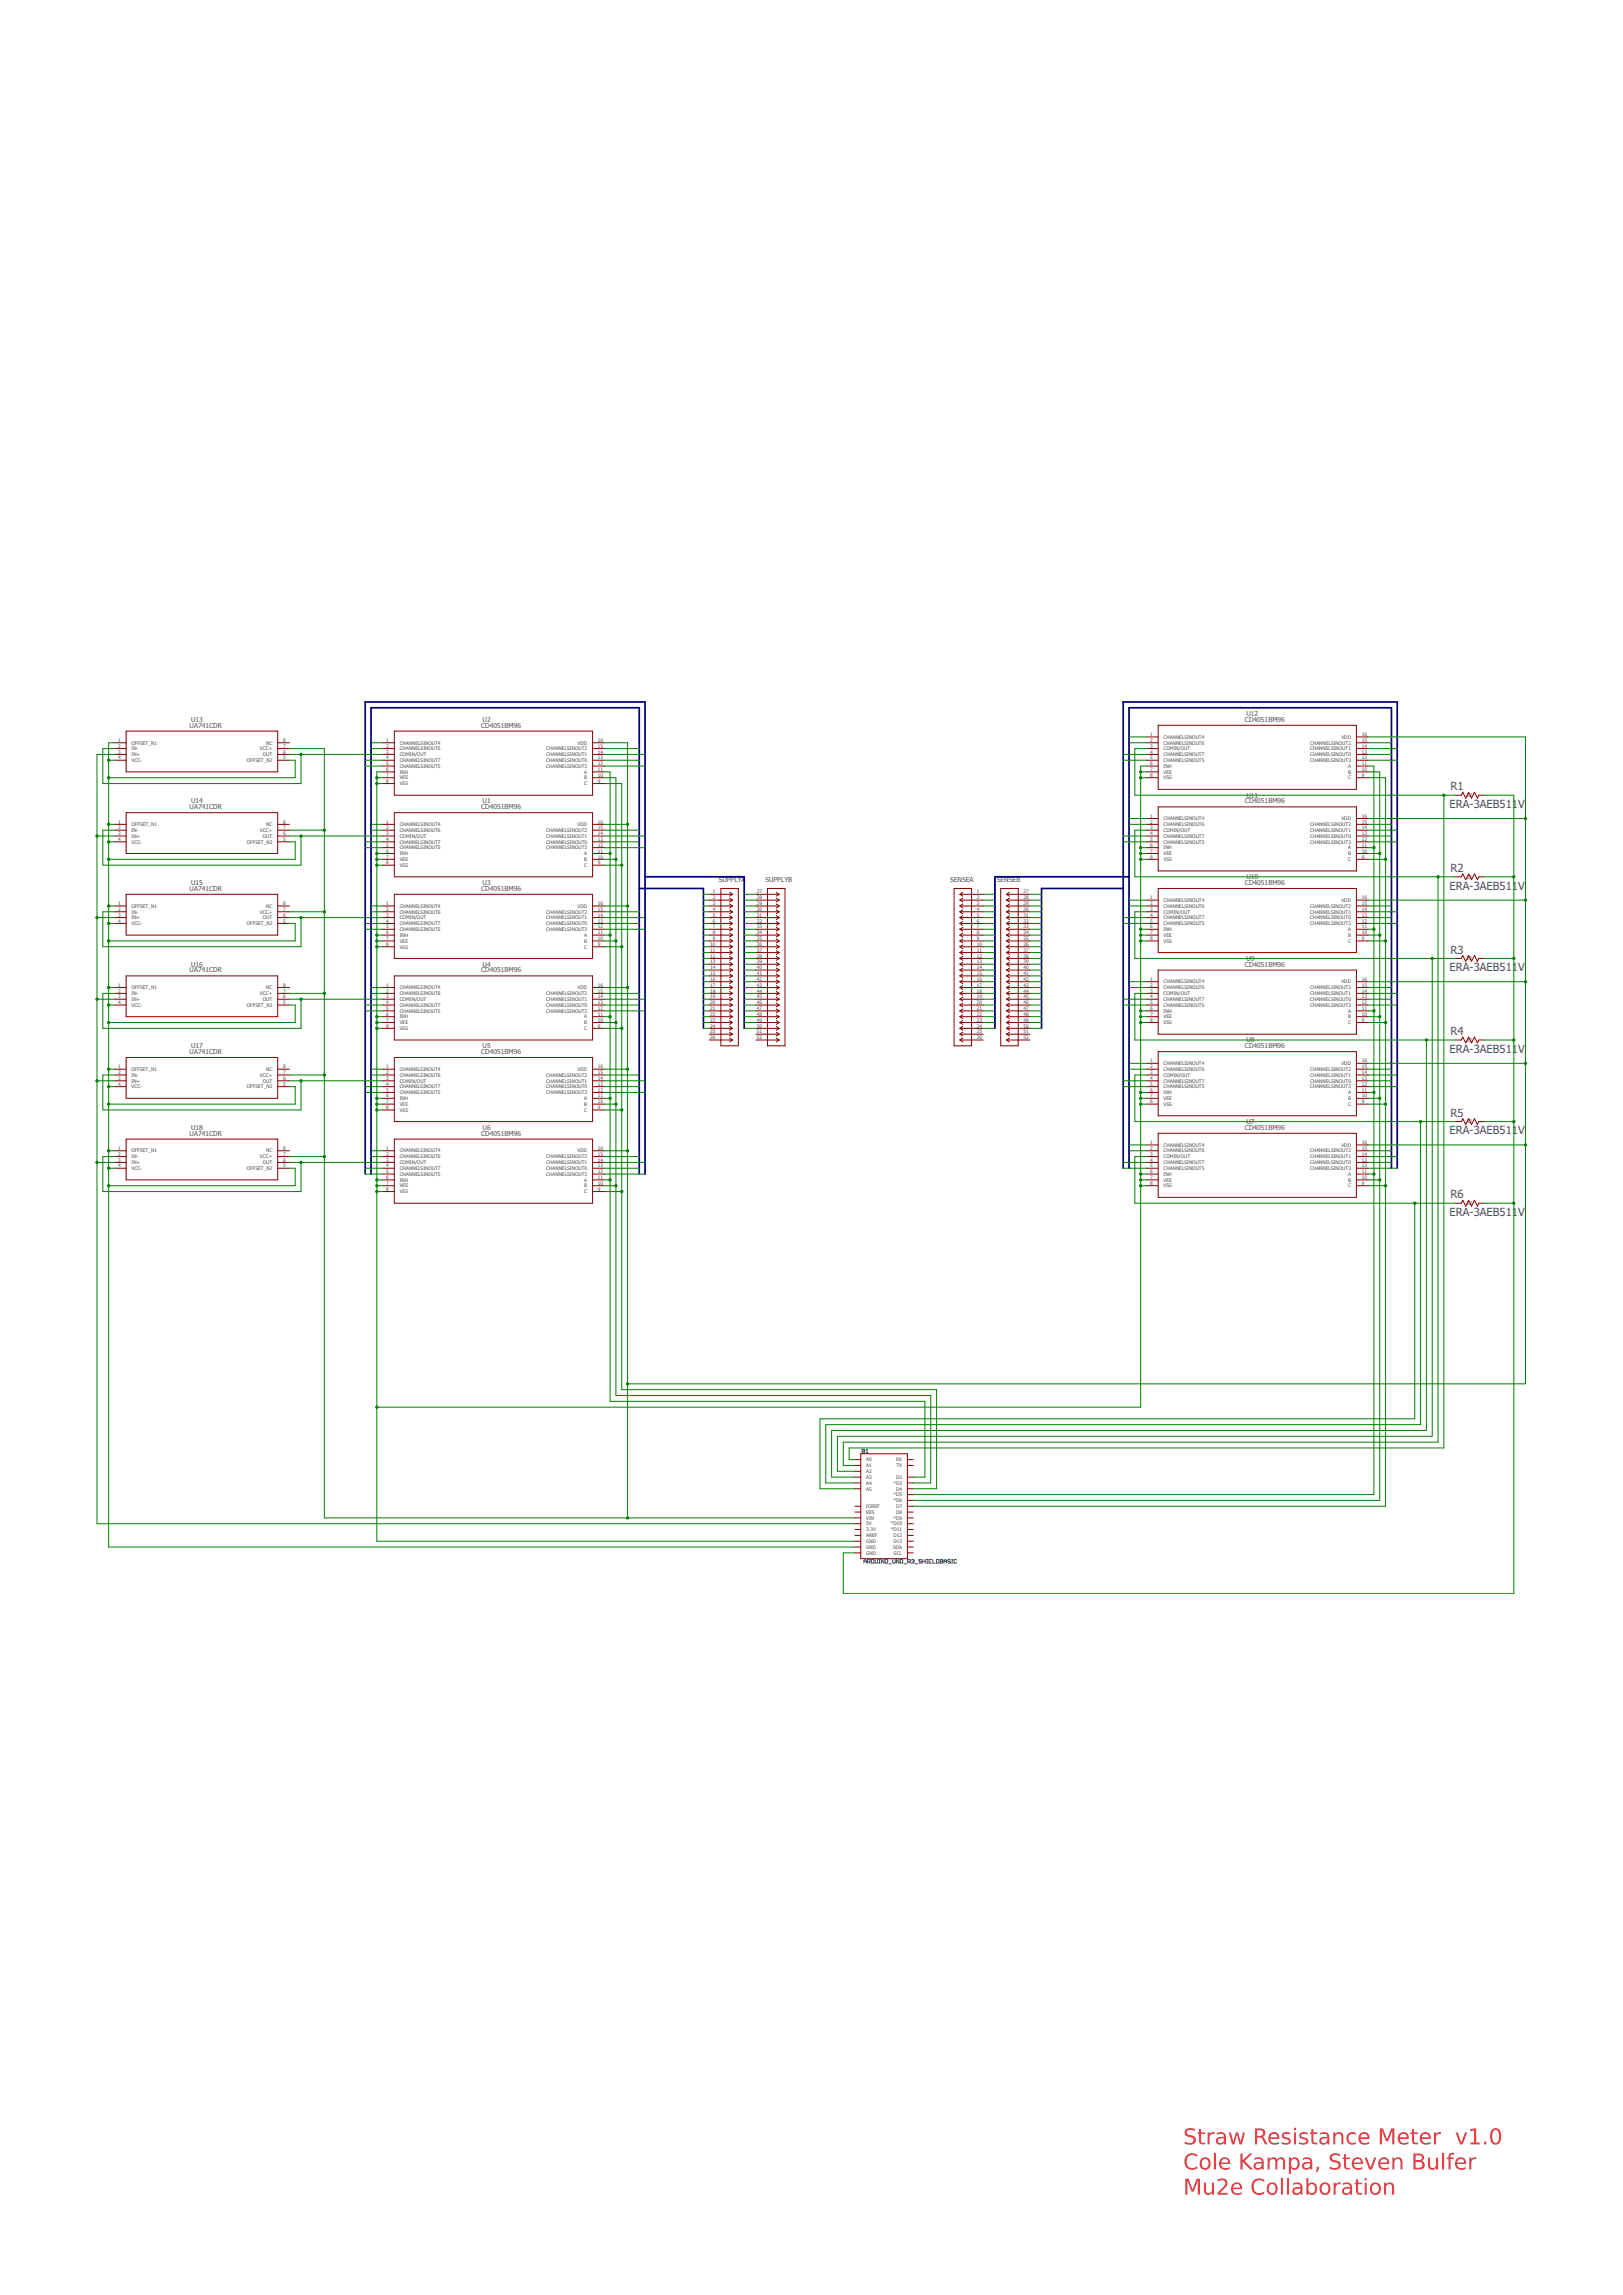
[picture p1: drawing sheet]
<svg xmlns="http://www.w3.org/2000/svg" width="707mm" height="1000mm" viewBox="0 0 707 1000" stroke-linecap="round" stroke-linejoin="round" font-family="sans-serif">
<defs><g id="words">
<g font-size="4.9" fill="#505050">
<text x="631.8" y="344.5">R1</text>
<text x="631.4" y="352.1">ERA-3AEB511V</text>
<text x="631.8" y="380">R2</text>
<text x="631.4" y="387.6">ERA-3AEB511V</text>
<text x="631.8" y="415.6">R3</text>
<text x="631.4" y="423.2">ERA-3AEB511V</text>
<text x="631.8" y="451.1">R4</text>
<text x="631.4" y="458.8">ERA-3AEB511V</text>
<text x="631.8" y="486.7">R5</text>
<text x="631.4" y="494.3">ERA-3AEB511V</text>
<text x="631.8" y="522.2">R6</text>
<text x="631.4" y="529.9">ERA-3AEB511V</text>
</g>
<g font-size="2.9" fill="#505050">
<text x="82.6" y="317.1">UA741CDR</text>
<text x="83.2" y="314.6">U13</text>
<text x="209.6" y="317.1">CD4051BM96</text>
<text x="210.2" y="314.6">U2</text>
<text x="542.3" y="314.6">CD4051BM96</text>
<text x="542.9" y="312">U12</text>
<text x="542.9" y="347.6">U11</text>
<text x="82.6" y="352.7">UA741CDR</text>
<text x="83.2" y="350.1">U14</text>
<text x="209.6" y="352.7">CD4051BM96</text>
<text x="210.2" y="350.1">U1</text>
<text x="542.3" y="350.1">CD4051BM96</text>
<text x="542.9" y="383.1">U10</text>
<text x="82.6" y="388.2">UA741CDR</text>
<text x="83.2" y="385.7">U15</text>
<text x="209.6" y="388.2">CD4051BM96</text>
<text x="210.2" y="385.7">U3</text>
<text x="313.1" y="384.4">SUPPLYA</text>
<text x="333.4" y="384.4">SUPPLYB</text>
<text x="413.8" y="384.4">SENSEA</text>
<text x="434.2" y="384.4">SENSEB</text>
<text x="542.3" y="385.7">CD4051BM96</text>
<text x="542.9" y="418.7">U9</text>
<text x="82.6" y="423.8">UA741CDR</text>
<text x="83.2" y="421.2">U16</text>
<text x="209.6" y="423.8">CD4051BM96</text>
<text x="210.2" y="421.2">U4</text>
<text x="542.3" y="421.2">CD4051BM96</text>
<text x="542.9" y="454.3">U8</text>
<text x="82.6" y="459.3">UA741CDR</text>
<text x="83.2" y="456.8">U17</text>
<text x="209.6" y="459.3">CD4051BM96</text>
<text x="210.2" y="456.8">U5</text>
<text x="542.3" y="456.8">CD4051BM96</text>
<text x="542.9" y="489.8">U7</text>
<text x="82.6" y="494.9">UA741CDR</text>
<text x="83.2" y="492.4">U18</text>
<text x="209.6" y="494.9">CD4051BM96</text>
<text x="210.2" y="492.4">U6</text>
<text x="542.3" y="492.4">CD4051BM96</text>
</g>
<g font-size="2.1" fill="#505050">
<text x="51.4" y="323.3">1</text>
<text x="123.3" y="323.3">8</text>
<text x="168.3" y="323.3">1</text>
<text x="260.5" y="323.3">16</text>
<text x="501" y="320.8">1</text>
<text x="501" y="323.3">2</text>
<text x="506.8" y="321.9">CHANNELSINOUT4</text>
<text x="584.3" y="321.9">VDD</text>
<text x="593.2" y="323.3">15</text>
<text x="593.2" y="320.8">16</text>
<text x="51.4" y="325.9">2</text>
<text x="51.4" y="328.4">3</text>
<text x="57.3" y="324.4">OFFSET_N1</text>
<text x="57.3" y="327">IN-</text>
<text x="57.3" y="329.5">IN+</text>
<text x="113.2" y="327">VCC+</text>
<text x="114.5" y="329.5">OUT</text>
<text x="115.9" y="324.4">NC</text>
<text x="123.3" y="328.4">6</text>
<text x="123.3" y="325.9">7</text>
<text x="168.3" y="325.9">2</text>
<text x="168.3" y="328.4">3</text>
<text x="174.1" y="324.4">CHANNELSINOUT4</text>
<text x="174.1" y="327">CHANNELSINOUT6</text>
<text x="174.1" y="329.5">COMIN/OUT</text>
<text x="237.9" y="329.5">CHANNELSINOUT1</text>
<text x="237.9" y="327">CHANNELSINOUT2</text>
<text x="251.6" y="324.4">VDD</text>
<text x="260.5" y="328.4">14</text>
<text x="260.5" y="325.9">15</text>
<text x="501" y="325.9">3</text>
<text x="501" y="328.4">4</text>
<text x="506.8" y="324.4">CHANNELSINOUT6</text>
<text x="506.8" y="327">COMIN/OUT</text>
<text x="506.8" y="329.5">CHANNELSINOUT7</text>
<text x="570.7" y="329.5">CHANNELSINOUT0</text>
<text x="570.7" y="327">CHANNELSINOUT1</text>
<text x="570.7" y="324.4">CHANNELSINOUT2</text>
<text x="593.2" y="328.4">13</text>
<text x="593.2" y="325.9">14</text>
<text x="51.4" y="331">4</text>
<text x="57.3" y="332.1">VCC-</text>
<text x="107.5" y="332.1">OFFSET_N2</text>
<text x="123.3" y="331">5</text>
<text x="168.3" y="331">4</text>
<text x="168.3" y="333.5">5</text>
<text x="174.1" y="332.1">CHANNELSINOUT7</text>
<text x="174.1" y="334.6">CHANNELSINOUT5</text>
<text x="237.9" y="334.6">CHANNELSINOUT3</text>
<text x="237.9" y="332.1">CHANNELSINOUT0</text>
<text x="260.5" y="333.5">12</text>
<text x="260.5" y="331">13</text>
<text x="501" y="331">5</text>
<text x="501" y="333.5">6</text>
<text x="506.8" y="332.1">CHANNELSINOUT5</text>
<text x="506.8" y="334.6">INH</text>
<text x="570.7" y="332.1">CHANNELSINOUT3</text>
<text x="587.2" y="334.6">A</text>
<text x="593.2" y="333.5">11</text>
<text x="593.2" y="331">12</text>
<text x="168.3" y="336">6</text>
<text x="168.3" y="338.6">7</text>
<text x="168.3" y="341.1">8</text>
<text x="174.1" y="337.1">INH</text>
<text x="174.1" y="339.7">VEE</text>
<text x="254.5" y="337.1">A</text>
<text x="254.5" y="339.7">B</text>
<text x="260.5" y="341.1">9</text>
<text x="260.5" y="338.6">10</text>
<text x="260.5" y="336">11</text>
<text x="501" y="336">7</text>
<text x="501" y="338.6">8</text>
<text x="506.8" y="337.1">VEE</text>
<text x="506.8" y="339.7">VSS</text>
<text x="587.2" y="339.7">C</text>
<text x="587.2" y="337.1">B</text>
<text x="593.2" y="338.6">9</text>
<text x="593.2" y="336">10</text>
<text x="174.1" y="342.2">VSS</text>
<text x="254.5" y="342.2">C</text>
<text x="638.9" y="347.3">22</text>
<text x="51.4" y="358.9">1</text>
<text x="123.3" y="358.9">8</text>
<text x="168.3" y="358.9">1</text>
<text x="260.5" y="358.9">16</text>
<text x="501" y="356.3">1</text>
<text x="501" y="358.9">2</text>
<text x="506.8" y="357.5">CHANNELSINOUT4</text>
<text x="584.3" y="357.5">VDD</text>
<text x="593.2" y="358.9">15</text>
<text x="593.2" y="356.3">16</text>
<text x="51.4" y="361.4">2</text>
<text x="51.4" y="364">3</text>
<text x="57.3" y="360">OFFSET_N1</text>
<text x="57.3" y="362.5">IN-</text>
<text x="57.3" y="365.1">IN+</text>
<text x="113.2" y="362.5">VCC+</text>
<text x="114.5" y="365.1">OUT</text>
<text x="115.9" y="360">NC</text>
<text x="123.3" y="364">6</text>
<text x="123.3" y="361.4">7</text>
<text x="168.3" y="361.4">2</text>
<text x="168.3" y="364">3</text>
<text x="174.1" y="360">CHANNELSINOUT4</text>
<text x="174.1" y="362.5">CHANNELSINOUT6</text>
<text x="174.1" y="365.1">COMIN/OUT</text>
<text x="237.9" y="365.1">CHANNELSINOUT1</text>
<text x="237.9" y="362.5">CHANNELSINOUT2</text>
<text x="251.6" y="360">VDD</text>
<text x="260.5" y="364">14</text>
<text x="260.5" y="361.4">15</text>
<text x="501" y="361.4">3</text>
<text x="501" y="364">4</text>
<text x="506.8" y="360">CHANNELSINOUT6</text>
<text x="506.8" y="362.5">COMIN/OUT</text>
<text x="506.8" y="365.1">CHANNELSINOUT7</text>
<text x="570.7" y="365.1">CHANNELSINOUT0</text>
<text x="570.7" y="362.5">CHANNELSINOUT1</text>
<text x="570.7" y="360">CHANNELSINOUT2</text>
<text x="593.2" y="364">13</text>
<text x="593.2" y="361.4">14</text>
<text x="51.4" y="366.5">4</text>
<text x="57.3" y="367.6">VCC-</text>
<text x="107.5" y="367.6">OFFSET_N2</text>
<text x="123.3" y="366.5">5</text>
<text x="168.3" y="366.5">4</text>
<text x="168.3" y="369">5</text>
<text x="168.3" y="371.6">6</text>
<text x="174.1" y="367.6">CHANNELSINOUT7</text>
<text x="174.1" y="370.2">CHANNELSINOUT5</text>
<text x="237.9" y="370.2">CHANNELSINOUT3</text>
<text x="237.9" y="367.6">CHANNELSINOUT0</text>
<text x="260.5" y="371.6">11</text>
<text x="260.5" y="369">12</text>
<text x="260.5" y="366.5">13</text>
<text x="501" y="366.5">5</text>
<text x="501" y="369">6</text>
<text x="501" y="371.6">7</text>
<text x="506.8" y="367.6">CHANNELSINOUT5</text>
<text x="506.8" y="370.2">INH</text>
<text x="570.7" y="367.6">CHANNELSINOUT3</text>
<text x="587.2" y="370.2">A</text>
<text x="593.2" y="371.6">10</text>
<text x="593.2" y="369">11</text>
<text x="593.2" y="366.5">12</text>
<text x="168.3" y="374.1">7</text>
<text x="168.3" y="376.7">8</text>
<text x="174.1" y="372.7">INH</text>
<text x="174.1" y="375.2">VEE</text>
<text x="174.1" y="377.8">VSS</text>
<text x="254.5" y="377.8">C</text>
<text x="254.5" y="372.7">A</text>
<text x="254.5" y="375.2">B</text>
<text x="260.5" y="376.7">9</text>
<text x="260.5" y="374.1">10</text>
<text x="501" y="374.1">8</text>
<text x="506.8" y="372.7">VEE</text>
<text x="506.8" y="375.2">VSS</text>
<text x="587.2" y="375.2">C</text>
<text x="587.2" y="372.7">B</text>
<text x="593.2" y="374.1">9</text>
<text x="638.9" y="382.9">22</text>
<text x="310.5" y="389.4">1</text>
<text x="329.7" y="389.4">27</text>
<text x="425.5" y="389.4">1</text>
<text x="445.9" y="389.4">27</text>
<text x="51.4" y="394.4">1</text>
<text x="57.3" y="395.6">OFFSET_N1</text>
<text x="115.9" y="395.6">NC</text>
<text x="123.3" y="394.4">8</text>
<text x="168.3" y="394.4">1</text>
<text x="174.1" y="395.6">CHANNELSINOUT4</text>
<text x="251.6" y="395.6">VDD</text>
<text x="260.5" y="394.4">16</text>
<text x="310.5" y="391.9">2</text>
<text x="310.5" y="394.4">3</text>
<text x="329.7" y="391.9">28</text>
<text x="329.7" y="394.4">29</text>
<text x="425.5" y="391.9">2</text>
<text x="425.5" y="394.4">3</text>
<text x="445.9" y="391.9">28</text>
<text x="445.9" y="394.4">29</text>
<text x="501" y="391.9">1</text>
<text x="501" y="394.4">2</text>
<text x="506.8" y="393">CHANNELSINOUT4</text>
<text x="506.8" y="395.6">CHANNELSINOUT6</text>
<text x="570.7" y="395.6">CHANNELSINOUT2</text>
<text x="584.3" y="393">VDD</text>
<text x="593.2" y="394.4">15</text>
<text x="593.2" y="391.9">16</text>
<text x="51.4" y="397">2</text>
<text x="51.4" y="399.5">3</text>
<text x="57.3" y="398.1">IN-</text>
<text x="57.3" y="400.6">IN+</text>
<text x="113.2" y="398.1">VCC+</text>
<text x="114.5" y="400.6">OUT</text>
<text x="123.3" y="399.5">6</text>
<text x="123.3" y="397">7</text>
<text x="168.3" y="397">2</text>
<text x="168.3" y="399.5">3</text>
<text x="174.1" y="398.1">CHANNELSINOUT6</text>
<text x="174.1" y="400.6">COMIN/OUT</text>
<text x="237.9" y="400.6">CHANNELSINOUT1</text>
<text x="237.9" y="398.1">CHANNELSINOUT2</text>
<text x="260.5" y="399.5">14</text>
<text x="260.5" y="397">15</text>
<text x="310.5" y="397">4</text>
<text x="310.5" y="399.5">5</text>
<text x="329.7" y="397">30</text>
<text x="329.7" y="399.5">31</text>
<text x="425.5" y="397">4</text>
<text x="425.5" y="399.5">5</text>
<text x="445.9" y="397">30</text>
<text x="445.9" y="399.5">31</text>
<text x="501" y="397">3</text>
<text x="501" y="399.5">4</text>
<text x="506.8" y="398.1">COMIN/OUT</text>
<text x="506.8" y="400.6">CHANNELSINOUT7</text>
<text x="570.7" y="400.6">CHANNELSINOUT0</text>
<text x="570.7" y="398.1">CHANNELSINOUT1</text>
<text x="593.2" y="399.5">13</text>
<text x="593.2" y="397">14</text>
<text x="51.4" y="402.1">4</text>
<text x="57.3" y="403.2">VCC-</text>
<text x="107.5" y="403.2">OFFSET_N2</text>
<text x="123.3" y="402.1">5</text>
<text x="168.3" y="402.1">4</text>
<text x="168.3" y="404.6">5</text>
<text x="168.3" y="407.1">6</text>
<text x="174.1" y="403.2">CHANNELSINOUT7</text>
<text x="174.1" y="405.7">CHANNELSINOUT5</text>
<text x="237.9" y="405.7">CHANNELSINOUT3</text>
<text x="237.9" y="403.2">CHANNELSINOUT0</text>
<text x="260.5" y="407.1">11</text>
<text x="260.5" y="404.6">12</text>
<text x="260.5" y="402.1">13</text>
<text x="310.5" y="402.1">6</text>
<text x="310.5" y="404.6">7</text>
<text x="310.5" y="407.1">8</text>
<text x="329.7" y="402.1">32</text>
<text x="329.7" y="404.6">33</text>
<text x="329.7" y="407.1">34</text>
<text x="425.5" y="402.1">6</text>
<text x="425.5" y="404.6">7</text>
<text x="425.5" y="407.1">8</text>
<text x="445.9" y="402.1">32</text>
<text x="445.9" y="404.6">33</text>
<text x="445.9" y="407.1">34</text>
<text x="501" y="402.1">5</text>
<text x="501" y="404.6">6</text>
<text x="501" y="407.1">7</text>
<text x="506.8" y="403.2">CHANNELSINOUT5</text>
<text x="506.8" y="405.7">INH</text>
<text x="570.7" y="403.2">CHANNELSINOUT3</text>
<text x="587.2" y="405.7">A</text>
<text x="593.2" y="407.1">10</text>
<text x="593.2" y="404.6">11</text>
<text x="593.2" y="402.1">12</text>
<text x="168.3" y="409.7">7</text>
<text x="168.3" y="412.2">8</text>
<text x="174.1" y="408.3">INH</text>
<text x="174.1" y="410.8">VEE</text>
<text x="174.1" y="413.3">VSS</text>
<text x="254.5" y="413.3">C</text>
<text x="254.5" y="408.3">A</text>
<text x="254.5" y="410.8">B</text>
<text x="260.5" y="412.2">9</text>
<text x="260.5" y="409.7">10</text>
<text x="309.3" y="412.2">10</text>
<text x="310.5" y="409.7">9</text>
<text x="329.7" y="409.7">35</text>
<text x="329.7" y="412.2">36</text>
<text x="425.5" y="409.7">9</text>
<text x="425.5" y="412.2">10</text>
<text x="445.9" y="409.7">35</text>
<text x="445.9" y="412.2">36</text>
<text x="501" y="409.7">8</text>
<text x="506.8" y="408.3">VEE</text>
<text x="506.8" y="410.8">VSS</text>
<text x="587.2" y="410.8">C</text>
<text x="587.2" y="408.3">B</text>
<text x="593.2" y="409.7">9</text>
<text x="309.3" y="414.8">11</text>
<text x="309.3" y="417.3">12</text>
<text x="309.3" y="419.8">13</text>
<text x="329.7" y="414.8">37</text>
<text x="329.7" y="417.3">38</text>
<text x="329.7" y="419.8">39</text>
<text x="425.5" y="414.8">11</text>
<text x="425.5" y="417.3">12</text>
<text x="425.5" y="419.8">13</text>
<text x="445.9" y="414.8">37</text>
<text x="445.9" y="417.3">38</text>
<text x="445.9" y="419.8">39</text>
<text x="638.9" y="418.4">22</text>
<text x="309.3" y="422.4">14</text>
<text x="309.3" y="424.9">15</text>
<text x="329.7" y="422.4">40</text>
<text x="329.7" y="424.9">41</text>
<text x="425.5" y="422.4">14</text>
<text x="425.5" y="424.9">15</text>
<text x="445.9" y="422.4">40</text>
<text x="445.9" y="424.9">41</text>
<text x="51.4" y="430">1</text>
<text x="57.3" y="431.1">OFFSET_N1</text>
<text x="115.9" y="431.1">NC</text>
<text x="123.3" y="430">8</text>
<text x="168.3" y="430">1</text>
<text x="174.1" y="431.1">CHANNELSINOUT4</text>
<text x="251.6" y="431.1">VDD</text>
<text x="260.5" y="430">16</text>
<text x="309.3" y="427.5">16</text>
<text x="309.3" y="430">17</text>
<text x="329.7" y="427.5">42</text>
<text x="329.7" y="430">43</text>
<text x="425.5" y="427.5">16</text>
<text x="425.5" y="430">17</text>
<text x="445.9" y="427.5">42</text>
<text x="445.9" y="430">43</text>
<text x="501" y="427.5">1</text>
<text x="501" y="430">2</text>
<text x="506.8" y="428.6">CHANNELSINOUT4</text>
<text x="506.8" y="431.1">CHANNELSINOUT6</text>
<text x="570.7" y="431.1">CHANNELSINOUT2</text>
<text x="584.3" y="428.6">VDD</text>
<text x="593.2" y="430">15</text>
<text x="593.2" y="427.5">16</text>
<text x="51.4" y="432.5">2</text>
<text x="51.4" y="435.1">3</text>
<text x="51.4" y="437.6">4</text>
<text x="57.3" y="433.7">IN-</text>
<text x="57.3" y="436.2">IN+</text>
<text x="113.2" y="433.7">VCC+</text>
<text x="114.5" y="436.2">OUT</text>
<text x="123.3" y="437.6">5</text>
<text x="123.3" y="435.1">6</text>
<text x="123.3" y="432.5">7</text>
<text x="168.3" y="432.5">2</text>
<text x="168.3" y="435.1">3</text>
<text x="168.3" y="437.6">4</text>
<text x="174.1" y="433.7">CHANNELSINOUT6</text>
<text x="174.1" y="436.2">COMIN/OUT</text>
<text x="237.9" y="436.2">CHANNELSINOUT1</text>
<text x="237.9" y="433.7">CHANNELSINOUT2</text>
<text x="260.5" y="437.6">13</text>
<text x="260.5" y="435.1">14</text>
<text x="260.5" y="432.5">15</text>
<text x="309.3" y="432.5">18</text>
<text x="309.3" y="435.1">19</text>
<text x="309.3" y="437.6">20</text>
<text x="329.7" y="432.5">44</text>
<text x="329.7" y="435.1">45</text>
<text x="329.7" y="437.6">46</text>
<text x="425.5" y="432.5">18</text>
<text x="425.5" y="435.1">19</text>
<text x="425.5" y="437.6">20</text>
<text x="445.9" y="432.5">44</text>
<text x="445.9" y="435.1">45</text>
<text x="445.9" y="437.6">46</text>
<text x="501" y="432.5">3</text>
<text x="501" y="435.1">4</text>
<text x="501" y="437.6">5</text>
<text x="506.8" y="433.7">COMIN/OUT</text>
<text x="506.8" y="436.2">CHANNELSINOUT7</text>
<text x="570.7" y="436.2">CHANNELSINOUT0</text>
<text x="570.7" y="433.7">CHANNELSINOUT1</text>
<text x="593.2" y="437.6">12</text>
<text x="593.2" y="435.1">13</text>
<text x="593.2" y="432.5">14</text>
<text x="57.3" y="438.7">VCC-</text>
<text x="107.5" y="438.7">OFFSET_N2</text>
<text x="168.3" y="440.2">5</text>
<text x="168.3" y="442.7">6</text>
<text x="174.1" y="438.7">CHANNELSINOUT7</text>
<text x="174.1" y="441.3">CHANNELSINOUT5</text>
<text x="174.1" y="443.8">INH</text>
<text x="237.9" y="441.3">CHANNELSINOUT3</text>
<text x="237.9" y="438.7">CHANNELSINOUT0</text>
<text x="254.5" y="443.8">A</text>
<text x="260.5" y="442.7">11</text>
<text x="260.5" y="440.2">12</text>
<text x="309.3" y="440.2">21</text>
<text x="309.3" y="442.7">22</text>
<text x="329.7" y="440.2">47</text>
<text x="329.7" y="442.7">48</text>
<text x="425.5" y="440.2">21</text>
<text x="425.5" y="442.7">22</text>
<text x="445.9" y="440.2">47</text>
<text x="445.9" y="442.7">48</text>
<text x="501" y="440.2">6</text>
<text x="501" y="442.7">7</text>
<text x="506.8" y="438.7">CHANNELSINOUT5</text>
<text x="506.8" y="441.3">INH</text>
<text x="506.8" y="443.8">VEE</text>
<text x="570.7" y="438.7">CHANNELSINOUT3</text>
<text x="587.2" y="441.3">A</text>
<text x="587.2" y="443.8">B</text>
<text x="593.2" y="442.7">10</text>
<text x="593.2" y="440.2">11</text>
<text x="168.3" y="445.2">7</text>
<text x="168.3" y="447.8">8</text>
<text x="174.1" y="446.4">VEE</text>
<text x="174.1" y="448.9">VSS</text>
<text x="254.5" y="448.9">C</text>
<text x="254.5" y="446.4">B</text>
<text x="260.5" y="447.8">9</text>
<text x="260.5" y="445.2">10</text>
<text x="309.3" y="445.2">23</text>
<text x="309.3" y="447.8">24</text>
<text x="329.7" y="445.2">49</text>
<text x="329.7" y="447.8">50</text>
<text x="425.5" y="445.2">23</text>
<text x="425.5" y="447.8">24</text>
<text x="445.9" y="445.2">49</text>
<text x="445.9" y="447.8">50</text>
<text x="501" y="445.2">8</text>
<text x="506.8" y="446.4">VSS</text>
<text x="587.2" y="446.4">C</text>
<text x="593.2" y="445.2">9</text>
<text x="309.3" y="450.3">25</text>
<text x="309.3" y="452.9">26</text>
<text x="329.7" y="450.3">51</text>
<text x="329.7" y="452.9">52</text>
<text x="425.5" y="450.3">25</text>
<text x="425.5" y="452.9">26</text>
<text x="445.9" y="450.3">51</text>
<text x="445.9" y="452.9">52</text>
<text x="638.9" y="454">22</text>
<text x="51.4" y="465.6">1</text>
<text x="57.3" y="466.7">OFFSET_N1</text>
<text x="115.9" y="466.7">NC</text>
<text x="123.3" y="465.6">8</text>
<text x="168.3" y="465.6">1</text>
<text x="174.1" y="466.7">CHANNELSINOUT4</text>
<text x="251.6" y="466.7">VDD</text>
<text x="260.5" y="465.6">16</text>
<text x="501" y="463">1</text>
<text x="501" y="465.6">2</text>
<text x="506.8" y="464.1">CHANNELSINOUT4</text>
<text x="506.8" y="466.7">CHANNELSINOUT6</text>
<text x="570.7" y="466.7">CHANNELSINOUT2</text>
<text x="584.3" y="464.1">VDD</text>
<text x="593.2" y="465.6">15</text>
<text x="593.2" y="463">16</text>
<text x="51.4" y="468.1">2</text>
<text x="51.4" y="470.6">3</text>
<text x="51.4" y="473.2">4</text>
<text x="57.3" y="469.2">IN-</text>
<text x="57.3" y="471.8">IN+</text>
<text x="113.2" y="469.2">VCC+</text>
<text x="114.5" y="471.8">OUT</text>
<text x="123.3" y="473.2">5</text>
<text x="123.3" y="470.6">6</text>
<text x="123.3" y="468.1">7</text>
<text x="168.3" y="468.1">2</text>
<text x="168.3" y="470.6">3</text>
<text x="168.3" y="473.2">4</text>
<text x="174.1" y="469.2">CHANNELSINOUT6</text>
<text x="174.1" y="471.8">COMIN/OUT</text>
<text x="237.9" y="471.8">CHANNELSINOUT1</text>
<text x="237.9" y="469.2">CHANNELSINOUT2</text>
<text x="260.5" y="473.2">13</text>
<text x="260.5" y="470.6">14</text>
<text x="260.5" y="468.1">15</text>
<text x="501" y="468.1">3</text>
<text x="501" y="470.6">4</text>
<text x="501" y="473.2">5</text>
<text x="506.8" y="469.2">COMIN/OUT</text>
<text x="506.8" y="471.8">CHANNELSINOUT7</text>
<text x="570.7" y="471.8">CHANNELSINOUT0</text>
<text x="570.7" y="469.2">CHANNELSINOUT1</text>
<text x="593.2" y="473.2">12</text>
<text x="593.2" y="470.6">13</text>
<text x="593.2" y="468.1">14</text>
<text x="57.3" y="474.3">VCC-</text>
<text x="107.5" y="474.3">OFFSET_N2</text>
<text x="168.3" y="475.7">5</text>
<text x="168.3" y="478.3">6</text>
<text x="174.1" y="474.3">CHANNELSINOUT7</text>
<text x="174.1" y="476.8">CHANNELSINOUT5</text>
<text x="174.1" y="479.4">INH</text>
<text x="237.9" y="476.8">CHANNELSINOUT3</text>
<text x="237.9" y="474.3">CHANNELSINOUT0</text>
<text x="254.5" y="479.4">A</text>
<text x="260.5" y="478.3">11</text>
<text x="260.5" y="475.7">12</text>
<text x="501" y="475.7">6</text>
<text x="501" y="478.3">7</text>
<text x="506.8" y="474.3">CHANNELSINOUT5</text>
<text x="506.8" y="476.8">INH</text>
<text x="506.8" y="479.4">VEE</text>
<text x="570.7" y="474.3">CHANNELSINOUT3</text>
<text x="587.2" y="476.8">A</text>
<text x="587.2" y="479.4">B</text>
<text x="593.2" y="478.3">10</text>
<text x="593.2" y="475.7">11</text>
<text x="168.3" y="480.8">7</text>
<text x="168.3" y="483.3">8</text>
<text x="174.1" y="481.9">VEE</text>
<text x="174.1" y="484.5">VSS</text>
<text x="254.5" y="484.5">C</text>
<text x="254.5" y="481.9">B</text>
<text x="260.5" y="483.3">9</text>
<text x="260.5" y="480.8">10</text>
<text x="501" y="480.8">8</text>
<text x="506.8" y="481.9">VSS</text>
<text x="587.2" y="481.9">C</text>
<text x="593.2" y="480.8">9</text>
<text x="638.9" y="489.5">22</text>
<text x="51.4" y="501.1">1</text>
<text x="51.4" y="503.7">2</text>
<text x="57.3" y="502.2">OFFSET_N1</text>
<text x="115.9" y="502.2">NC</text>
<text x="123.3" y="503.7">7</text>
<text x="123.3" y="501.1">8</text>
<text x="168.3" y="501.1">1</text>
<text x="168.3" y="503.7">2</text>
<text x="174.1" y="502.2">CHANNELSINOUT4</text>
<text x="251.6" y="502.2">VDD</text>
<text x="260.5" y="503.7">15</text>
<text x="260.5" y="501.1">16</text>
<text x="501" y="498.6">1</text>
<text x="501" y="501.1">2</text>
<text x="501" y="503.7">3</text>
<text x="506.8" y="499.7">CHANNELSINOUT4</text>
<text x="506.8" y="502.2">CHANNELSINOUT6</text>
<text x="570.7" y="502.2">CHANNELSINOUT2</text>
<text x="584.3" y="499.7">VDD</text>
<text x="593.2" y="503.7">14</text>
<text x="593.2" y="501.1">15</text>
<text x="593.2" y="498.6">16</text>
<text x="51.4" y="506.2">3</text>
<text x="51.4" y="508.7">4</text>
<text x="57.3" y="504.8">IN-</text>
<text x="57.3" y="507.3">IN+</text>
<text x="57.3" y="509.9">VCC-</text>
<text x="107.5" y="509.9">OFFSET_N2</text>
<text x="113.2" y="504.8">VCC+</text>
<text x="114.5" y="507.3">OUT</text>
<text x="123.3" y="508.7">5</text>
<text x="123.3" y="506.2">6</text>
<text x="168.3" y="506.2">3</text>
<text x="168.3" y="508.7">4</text>
<text x="174.1" y="504.8">CHANNELSINOUT6</text>
<text x="174.1" y="507.3">COMIN/OUT</text>
<text x="174.1" y="509.9">CHANNELSINOUT7</text>
<text x="237.9" y="509.9">CHANNELSINOUT0</text>
<text x="237.9" y="507.3">CHANNELSINOUT1</text>
<text x="237.9" y="504.8">CHANNELSINOUT2</text>
<text x="260.5" y="508.7">13</text>
<text x="260.5" y="506.2">14</text>
<text x="501" y="506.2">4</text>
<text x="501" y="508.7">5</text>
<text x="506.8" y="504.8">COMIN/OUT</text>
<text x="506.8" y="507.3">CHANNELSINOUT7</text>
<text x="506.8" y="509.9">CHANNELSINOUT5</text>
<text x="570.7" y="509.9">CHANNELSINOUT3</text>
<text x="570.7" y="507.3">CHANNELSINOUT0</text>
<text x="570.7" y="504.8">CHANNELSINOUT1</text>
<text x="593.2" y="508.7">12</text>
<text x="593.2" y="506.2">13</text>
<text x="168.3" y="511.3">5</text>
<text x="168.3" y="513.8">6</text>
<text x="174.1" y="512.4">CHANNELSINOUT5</text>
<text x="174.1" y="514.9">INH</text>
<text x="237.9" y="512.4">CHANNELSINOUT3</text>
<text x="254.5" y="514.9">A</text>
<text x="260.5" y="513.8">11</text>
<text x="260.5" y="511.3">12</text>
<text x="501" y="511.3">6</text>
<text x="501" y="513.8">7</text>
<text x="506.8" y="512.4">INH</text>
<text x="506.8" y="514.9">VEE</text>
<text x="587.2" y="512.4">A</text>
<text x="587.2" y="514.9">B</text>
<text x="593.2" y="513.8">10</text>
<text x="593.2" y="511.3">11</text>
<text x="168.3" y="516.4">7</text>
<text x="168.3" y="518.9">8</text>
<text x="174.1" y="517.5">VEE</text>
<text x="174.1" y="520">VSS</text>
<text x="254.5" y="520">C</text>
<text x="254.5" y="517.5">B</text>
<text x="260.5" y="518.9">9</text>
<text x="260.5" y="516.4">10</text>
<text x="501" y="516.4">8</text>
<text x="506.8" y="517.5">VSS</text>
<text x="587.2" y="517.5">C</text>
<text x="593.2" y="516.4">9</text>
<text x="638.9" y="525.1">22</text>
<text x="377.3" y="636.8">A0</text>
<text x="377.3" y="639.4">A1</text>
<text x="377.3" y="641.9">A2</text>
<text x="390.4" y="636.8">RX</text>
<text x="390.4" y="639.4">TX</text>
<text x="377.3" y="644.5">A3</text>
<text x="377.3" y="647">A4</text>
<text x="389.1" y="647">*D3</text>
<text x="390.3" y="644.5">D2</text>
<text x="377.3" y="649.5">A5</text>
<text x="389.1" y="652.1">*D5</text>
<text x="390.3" y="649.5">D4</text>
<text x="377.3" y="659.7">RES</text>
<text x="377.3" y="657.2">IOREF</text>
<text x="389.1" y="654.6">*D6</text>
<text x="390.3" y="657.2">D7</text>
<text x="390.3" y="659.7">D8</text>
<text x="377.3" y="662.2">VIN</text>
<text x="377.3" y="664.8">5V</text>
<text x="388" y="664.8">*D10</text>
<text x="389.1" y="662.2">*D9</text>
<text x="377.3" y="669.9">AREF</text>
<text x="377.3" y="667.3">3.3V</text>
<text x="388" y="667.3">*D11</text>
<text x="389.1" y="669.9">D12</text>
<text x="377.3" y="672.4">GND</text>
<text x="377.3" y="674.9">GND</text>
<text x="377.3" y="677.5">GND</text>
<text x="389" y="674.9">SDA</text>
<text x="389.1" y="672.4">D13</text>
<text x="389.4" y="677.5">SCL</text>
</g>
</g></defs>
<g fill="none" stroke="#505050" stroke-width=".44">
<path d="M375.5 631.6l1.1 .2-.3 .6 .3 .5-.3 .3h-.8zM375.5 632.4h.8M377.2 633.2h1.1M377.2 632.1l.5-.5v1.6M379.6 679.6l1.1 .3-.3 1.3h-.8zM381.2 679.6v1.3l.3 .3 .8-.3v-1.3M382.8 679.6h.6M383.1 679.6v1.6M385 679.6v1.6l-1.1-1.6v1.6M385.8 679.6l.9 .3-.3 1.3-.8-.3zM388.9 679.6v1.3l.2 .3 .8-.3v-1.3M391.6 679.6v1.6l-1.1-1.6v1.6"/>
<path d="M392.4 679.6l.8 .3-.3 1.3-.8-.3zM397 679.9l.8-.3 .3 .3-.3 .5M401.4 679.9l-.8-.3-.3 .5 .8 .3 .3 .5-.3 .3-.8-.3M402 679.6v1.6M403 679.6v1.6M403.6 679.6h.5M403.9 679.6v1.6M405.8 679.6h-1.1v1.6h1.1M406.3 679.6v1.6h1.1M407.9 679.6l1.1 .3-.2 1.3h-.9zM409.6 679.6l1.1 .3-.3 1.3h-.8zM414 679.9l-.3-.3-.8 .3 .2 .5 .9 .3-.3 .5-.8-.3"/>
<path d="M414.5 679.6h.5M414.8 679.6v1.6M416.7 679.9l-.3-.3-.8 .3 .3 1.3 .8-.3M376.3 681.2v-1.1l.6-.5 .5 .5v1.1M376.3 680.4h1.1M377.9 680.7h.9l.2-.8-1.1-.3v1.6M378.5 680.7l.5 .5M382.8 681.2h.6M387.2 681.5h1.1M393.8 681.5h1M395.4 680.7l1.1-.3-.3-.8h-.8v1.6M395.9 680.7l.6 .5"/>
<path d="M397.6 680.4h.2M397.8 680.4l.3 .3-.3 .5-.8-.3M398.7 681.5h1.1M402 680.4h1M403.6 681.2h.5M404.7 680.4h.5M409.6 680.4h.8M411.2 680.4h1.1M411.2 681.2v-1.1l.6-.5 .5 .5v1.1M414.5 681.2h.5"/>
</g>
<g fill="none" stroke="#800000" stroke-width=".44">
<path d="M54.9 318.6h66.1v17.8h-66.1zM171.8 318.6h86.3v27.9h-86.3zM504.5 316.1h86.3v27.9h-86.3zM49.9 323.7h5M49.9 326.2h5M49.9 328.8h5M49.9 331.3h5M121 323.7h5M121 326.2h5M121 328.8h5M121 331.3h5M166.7 323.7h5.1"/>
<path d="M166.7 326.2h5.1M166.7 328.8h5.1M166.7 331.3h5.1M166.7 333.8h5.1M166.7 336.4h5.1M166.7 338.9h5.1M258.1 323.7h5.1M258.1 326.2h5.1M258.1 328.8h5.1M258.1 331.3h5.1M258.1 333.8h5.1M258.1 336.4h5.1"/>
<path d="M258.1 338.9h5.1M499.4 321.1h5.1M499.4 323.7h5.1M499.4 326.2h5.1M499.4 328.8h5.1M499.4 331.3h5.1M499.4 333.8h5.1M499.4 336.4h5.1M499.4 338.9h5.1M590.8 321.1h5.1M590.8 323.7h5.1M590.8 326.2h5.1"/>
<path d="M590.8 328.8h5.1M590.8 331.3h5.1M590.8 333.8h5.1M590.8 336.4h5.1M590.8 338.9h5.1M49.9 359.2h5M54.9 354.2h66.1v17.7h-66.1zM121 359.2h5M166.7 359.2h5.1M166.7 341.5h5.1M171.8 354.2h86.3v27.9h-86.3zM258.1 359.2h5.1"/>
<path d="M258.1 341.5h5.1M499.4 356.7h5.1M499.4 359.2h5.1M504.5 351.6h86.3v28h-86.3zM590.8 356.7h5.1M590.8 359.2h5.1M634 346.5h2.5l.7-1.2 1.3 2.5 1.2-2.5 1.3 2.5 1.3-2.5 1.2 2.5 .7-1.3h2.5M49.9 361.8h5M49.9 364.3h5M49.9 366.9h5M121 361.8h5M121 364.3h5"/>
<path d="M121 366.9h5M166.7 361.8h5.1M166.7 364.3h5.1M166.7 366.9h5.1M166.7 369.4h5.1M166.7 371.9h5.1M166.7 374.5h5.1M166.7 377h5.1M258.1 361.8h5.1M258.1 364.3h5.1M258.1 366.9h5.1M258.1 369.4h5.1"/>
<path d="M258.1 371.9h5.1M258.1 374.5h5.1M258.1 377h5.1M499.4 361.8h5.1M499.4 364.3h5.1M499.4 366.9h5.1M499.4 369.4h5.1M499.4 371.9h5.1M499.4 374.5h5.1M590.8 361.8h5.1M590.8 364.3h5.1M590.8 366.9h5.1"/>
<path d="M590.8 369.4h5.1M590.8 371.9h5.1M590.8 374.5h5.1M49.9 394.8h5M49.9 397.3h5M49.9 399.9h5M54.9 389.7h66.1v17.8h-66.1zM121 394.8h5M121 397.3h5M121 399.9h5M166.7 394.8h5.1M166.7 397.3h5.1"/>
<path d="M166.7 399.9h5.1M171.8 389.7h86.3v28h-86.3zM258.1 394.8h5.1M258.1 397.3h5.1M258.1 399.9h5.1M308.9 394.8h10.2M308.9 397.3h10.2M308.9 399.9h10.2M308.9 389.7h10.2M308.9 392.3h10.2M314 387.2h7.6v68.6h-7.6zM317.8 388.9l1.3 .8"/>
<path d="M317.8 391.4l1.3 .9M317.8 394l1.3 .8M317.8 396.5l1.3 .8M317.8 399l1.3 .9M319.1 389.7l-1.3 .9M319.1 392.3l-1.3 .8M319.1 394.8l-1.3 .8M319.1 397.3l-1.3 .9M319.1 399.9l-1.3 .8M329.2 394.8h10.2M329.2 397.3h10.2M329.2 399.9h10.2"/>
<path d="M329.2 389.7h10.2M329.2 392.3h10.2M334.3 387.2h7.6v68.6h-7.6zM338.1 388.9l1.3 .8M338.1 391.4l1.3 .9M338.1 394l1.3 .8M338.1 396.5l1.3 .8M338.1 399l1.3 .9M339.4 389.7l-1.3 .9M339.4 392.3l-1.3 .8M339.4 394.8l-1.3 .8M339.4 397.3l-1.3 .9"/>
<path d="M339.4 399.9l-1.3 .8M415.6 387.2h7.6v68.6h-7.6zM418.1 394.8h10.2M418.1 397.3h10.2M418.1 399.9h10.2M418.1 389.7h10.2M418.1 392.3h10.2M418.1 389.7l1.3 .9M418.1 392.3l1.3 .8M418.1 394.8l1.3 .8M418.1 397.3l1.3 .9M418.1 399.9l1.3 .8"/>
<path d="M419.4 388.9l-1.3 .8M419.4 391.4l-1.3 .9M419.4 394l-1.3 .8M419.4 396.5l-1.3 .8M419.4 399l-1.3 .9M435.9 387.2h7.6v68.6h-7.6zM438.4 394.8h10.2M438.4 397.3h10.2M438.4 399.9h10.2M438.4 389.7h10.2M438.4 392.3h10.2M438.4 389.7l1.3 .9"/>
<path d="M438.4 392.3l1.3 .8M438.4 394.8l1.3 .8M438.4 397.3l1.3 .9M438.4 399.9l1.3 .8M439.7 388.9l-1.3 .8M439.7 391.4l-1.3 .9M439.7 394l-1.3 .8M439.7 396.5l-1.3 .8M439.7 399l-1.3 .9M499.4 394.8h5.1M499.4 397.3h5.1M499.4 399.9h5.1"/>
<path d="M499.4 392.3h5.1M504.5 387.2h86.3v27.9h-86.3zM590.8 394.8h5.1M590.8 397.3h5.1M590.8 399.9h5.1M590.8 392.3h5.1M634 382.1h2.5l.7-1.3 1.3 2.6 1.2-2.6 1.3 2.6 1.3-2.6 1.2 2.6 .7-1.3h2.5M49.9 402.4h5M121 402.4h5M166.7 402.4h5.1M166.7 405h5.1M166.7 407.5h5.1"/>
<path d="M166.7 410h5.1M166.7 412.6h5.1M258.1 402.4h5.1M258.1 405h5.1M258.1 407.5h5.1M258.1 410h5.1M258.1 412.6h5.1M308.9 402.4h10.2M308.9 405h10.2M308.9 407.5h10.2M308.9 410h10.2M308.9 412.6h10.2"/>
<path d="M308.9 417.7h10.2M308.9 415.1h10.2M317.8 401.6l1.3 .8M317.8 404.1l1.3 .9M317.8 406.7l1.3 .8M317.8 409.2l1.3 .8M317.8 411.7l1.3 .9M317.8 414.3l1.3 .8M317.8 416.8l1.3 .9M317.8 419.4l1.3 .8M319.1 402.4l-1.3 .9M319.1 405l-1.3 .8"/>
<path d="M319.1 407.5l-1.3 .8M319.1 410l-1.3 .9M319.1 412.6l-1.3 .8M319.1 415.1l-1.3 .9M319.1 417.7l-1.3 .8M329.2 402.4h10.2M329.2 405h10.2M329.2 407.5h10.2M329.2 410h10.2M329.2 412.6h10.2M329.2 417.7h10.2M329.2 415.1h10.2"/>
<path d="M338.1 401.6l1.3 .8M338.1 404.1l1.3 .9M338.1 406.7l1.3 .8M338.1 409.2l1.3 .8M338.1 411.7l1.3 .9M338.1 414.3l1.3 .8M338.1 416.8l1.3 .9M338.1 419.4l1.3 .8M339.4 402.4l-1.3 .9M339.4 405l-1.3 .8M339.4 407.5l-1.3 .8M339.4 410l-1.3 .9"/>
<path d="M339.4 412.6l-1.3 .8M339.4 415.1l-1.3 .9M339.4 417.7l-1.3 .8M418.1 402.4h10.2M418.1 405h10.2M418.1 407.5h10.2M418.1 410h10.2M418.1 412.6h10.2M418.1 417.7h10.2M418.1 415.1h10.2M418.1 402.4l1.3 .9M418.1 405l1.3 .8"/>
<path d="M418.1 407.5l1.3 .8M418.1 410l1.3 .9M418.1 412.6l1.3 .8M418.1 415.1l1.3 .9M418.1 417.7l1.3 .8M419.4 401.6l-1.3 .8M419.4 404.1l-1.3 .9M419.4 406.7l-1.3 .8M419.4 409.2l-1.3 .8M419.4 411.7l-1.3 .9M419.4 414.3l-1.3 .8M419.4 416.8l-1.3 .9"/>
<path d="M419.4 419.4l-1.3 .8M438.4 402.4h10.2M438.4 405h10.2M438.4 407.5h10.2M438.4 410h10.2M438.4 412.6h10.2M438.4 417.7h10.2M438.4 415.1h10.2M438.4 402.4l1.3 .9M438.4 405l1.3 .8M438.4 407.5l1.3 .8M438.4 410l1.3 .9"/>
<path d="M438.4 412.6l1.3 .8M438.4 415.1l1.3 .9M438.4 417.7l1.3 .8M439.7 401.6l-1.3 .8M439.7 404.1l-1.3 .9M439.7 406.7l-1.3 .8M439.7 409.2l-1.3 .8M439.7 411.7l-1.3 .9M439.7 414.3l-1.3 .8M439.7 416.8l-1.3 .9M439.7 419.4l-1.3 .8M499.4 402.4h5.1"/>
<path d="M499.4 405h5.1M499.4 407.5h5.1M499.4 410h5.1M590.8 402.4h5.1M590.8 405h5.1M590.8 407.5h5.1M590.8 410h5.1M634 417.7h2.5l.7-1.3 1.3 2.5 1.2-2.5 1.3 2.5 1.3-2.5 1.2 2.5 .7-1.2h2.5M49.9 430.4h5M49.9 432.9h5M49.9 435.4h5M49.9 438h5"/>
<path d="M54.9 425.3h66.1v17.8h-66.1zM121 430.4h5M121 432.9h5M121 435.4h5M121 438h5M166.7 430.4h5.1M166.7 432.9h5.1M166.7 435.4h5.1M166.7 438h5.1M171.8 425.3h86.3v27.9h-86.3zM258.1 430.4h5.1M258.1 432.9h5.1"/>
<path d="M258.1 435.4h5.1M258.1 438h5.1M308.9 430.4h10.2M308.9 432.9h10.2M308.9 435.4h10.2M308.9 438h10.2M308.9 425.3h10.2M308.9 427.8h10.2M308.9 422.7h10.2M308.9 420.2h10.2M317.8 421.9l1.3 .8M317.8 424.4l1.3 .9"/>
<path d="M317.8 427l1.3 .8M317.8 429.5l1.3 .9M317.8 432.1l1.3 .8M317.8 434.6l1.3 .8M317.8 437.1l1.3 .9M317.8 439.7l1.3 .8M319.1 420.2l-1.3 .8M319.1 422.7l-1.3 .9M319.1 425.3l-1.3 .8M319.1 427.8l-1.3 .9M319.1 430.4l-1.3 .8M319.1 432.9l-1.3 .8"/>
<path d="M319.1 435.4l-1.3 .9M319.1 438l-1.3 .8M329.2 430.4h10.2M329.2 432.9h10.2M329.2 435.4h10.2M329.2 438h10.2M329.2 425.3h10.2M329.2 427.8h10.2M329.2 422.7h10.2M329.2 420.2h10.2M338.1 421.9l1.3 .8M338.1 424.4l1.3 .9"/>
<path d="M338.1 427l1.3 .8M338.1 429.5l1.3 .9M338.1 432.1l1.3 .8M338.1 434.6l1.3 .8M338.1 437.1l1.3 .9M338.1 439.7l1.3 .8M339.4 420.2l-1.3 .8M339.4 422.7l-1.3 .9M339.4 425.3l-1.3 .8M339.4 427.8l-1.3 .9M339.4 430.4l-1.3 .8M339.4 432.9l-1.3 .8"/>
<path d="M339.4 435.4l-1.3 .9M339.4 438l-1.3 .8M418.1 430.4h10.2M418.1 432.9h10.2M418.1 435.4h10.2M418.1 438h10.2M418.1 425.3h10.2M418.1 427.8h10.2M418.1 422.7h10.2M418.1 420.2h10.2M418.1 420.2l1.3 .8M418.1 422.7l1.3 .9"/>
<path d="M418.1 425.3l1.3 .8M418.1 427.8l1.3 .9M418.1 430.4l1.3 .8M418.1 432.9l1.3 .8M418.1 435.4l1.3 .9M418.1 438l1.3 .8M419.4 421.9l-1.3 .8M419.4 424.4l-1.3 .9M419.4 427l-1.3 .8M419.4 429.5l-1.3 .9M419.4 432.1l-1.3 .8M419.4 434.6l-1.3 .8"/>
<path d="M419.4 437.1l-1.3 .9M419.4 439.7l-1.3 .8M438.4 430.4h10.2M438.4 432.9h10.2M438.4 435.4h10.2M438.4 438h10.2M438.4 425.3h10.2M438.4 427.8h10.2M438.4 422.7h10.2M438.4 420.2h10.2M438.4 420.2l1.3 .8M438.4 422.7l1.3 .9"/>
<path d="M438.4 425.3l1.3 .8M438.4 427.8l1.3 .9M438.4 430.4l1.3 .8M438.4 432.9l1.3 .8M438.4 435.4l1.3 .9M438.4 438l1.3 .8M439.7 421.9l-1.3 .8M439.7 424.4l-1.3 .9M439.7 427l-1.3 .8M439.7 429.5l-1.3 .9M439.7 432.1l-1.3 .8M439.7 434.6l-1.3 .8"/>
<path d="M439.7 437.1l-1.3 .9M439.7 439.7l-1.3 .8M499.4 430.4h5.1M499.4 432.9h5.1M499.4 435.4h5.1M499.4 438h5.1M499.4 427.8h5.1M504.5 422.7h86.3v28h-86.3zM590.8 430.4h5.1M590.8 432.9h5.1M590.8 435.4h5.1M590.8 438h5.1"/>
<path d="M590.8 427.8h5.1M166.7 440.5h5.1M166.7 443.1h5.1M166.7 445.6h5.1M166.7 448.1h5.1M258.1 440.5h5.1M258.1 443.1h5.1M258.1 445.6h5.1M258.1 448.1h5.1M308.9 440.5h10.2M308.9 443.1h10.2M308.9 445.6h10.2"/>
<path d="M308.9 448.1h10.2M308.9 453.2h10.2M308.9 450.7h10.2M317.8 442.2l1.3 .9M317.8 444.8l1.3 .8M317.8 447.3l1.3 .8M317.8 449.8l1.3 .9M317.8 452.4l1.3 .8M319.1 440.5l-1.3 .8M319.1 443.1l-1.3 .8M319.1 445.6l-1.3 .8M319.1 448.1l-1.3 .9"/>
<path d="M319.1 450.7l-1.3 .8M319.1 453.2l-1.3 .8M329.2 440.5h10.2M329.2 443.1h10.2M329.2 445.6h10.2M329.2 448.1h10.2M329.2 453.2h10.2M329.2 450.7h10.2M338.1 442.2l1.3 .9M338.1 444.8l1.3 .8M338.1 447.3l1.3 .8M338.1 449.8l1.3 .9"/>
<path d="M338.1 452.4l1.3 .8M339.4 440.5l-1.3 .8M339.4 443.1l-1.3 .8M339.4 445.6l-1.3 .8M339.4 448.1l-1.3 .9M339.4 450.7l-1.3 .8M339.4 453.2l-1.3 .8M418.1 440.5h10.2M418.1 443.1h10.2M418.1 445.6h10.2M418.1 448.1h10.2M418.1 453.2h10.2"/>
<path d="M418.1 450.7h10.2M418.1 440.5l1.3 .8M418.1 443.1l1.3 .8M418.1 445.6l1.3 .8M418.1 448.1l1.3 .9M418.1 450.7l1.3 .8M418.1 453.2l1.3 .8M419.4 442.2l-1.3 .9M419.4 444.8l-1.3 .8M419.4 447.3l-1.3 .8M419.4 449.8l-1.3 .9M419.4 452.4l-1.3 .8"/>
<path d="M438.4 440.5h10.2M438.4 443.1h10.2M438.4 445.6h10.2M438.4 448.1h10.2M438.4 453.2h10.2M438.4 450.7h10.2M438.4 440.5l1.3 .8M438.4 443.1l1.3 .8M438.4 445.6l1.3 .8M438.4 448.1l1.3 .9M438.4 450.7l1.3 .8M438.4 453.2l1.3 .8"/>
<path d="M439.7 442.2l-1.3 .9M439.7 444.8l-1.3 .8M439.7 447.3l-1.3 .8M439.7 449.8l-1.3 .9M439.7 452.4l-1.3 .8M499.4 440.5h5.1M499.4 443.1h5.1M499.4 445.6h5.1M504.5 458.3h86.3v27.9h-86.3zM590.8 440.5h5.1M590.8 443.1h5.1M590.8 445.6h5.1"/>
<path d="M634 453.2h2.5l.7-1.2 1.3 2.5 1.2-2.5 1.3 2.5 1.3-2.5 1.2 2.5 .7-1.3h2.5M49.9 465.9h5M49.9 468.5h5M49.9 471h5M49.9 473.5h5M54.9 460.8h66.1v17.8h-66.1zM121 465.9h5M121 468.5h5M121 471h5M121 473.5h5M166.7 465.9h5.1M166.7 468.5h5.1"/>
<path d="M166.7 471h5.1M166.7 473.5h5.1M166.7 476.1h5.1M166.7 478.6h5.1M171.8 460.8h86.3v28h-86.3zM258.1 465.9h5.1M258.1 468.5h5.1M258.1 471h5.1M258.1 473.5h5.1M258.1 476.1h5.1M258.1 478.6h5.1M499.4 465.9h5.1"/>
<path d="M499.4 468.5h5.1M499.4 471h5.1M499.4 473.5h5.1M499.4 476.1h5.1M499.4 478.6h5.1M499.4 463.4h5.1M590.8 465.9h5.1M590.8 468.5h5.1M590.8 471h5.1M590.8 473.5h5.1M590.8 476.1h5.1M590.8 478.6h5.1"/>
<path d="M590.8 463.4h5.1M54.9 496.4h66.1v17.8h-66.1zM166.7 481.2h5.1M166.7 483.7h5.1M171.8 496.4h86.3v27.9h-86.3zM258.1 481.2h5.1M258.1 483.7h5.1M499.4 481.2h5.1M499.4 498.9h5.1M504.5 493.9h86.3v27.9h-86.3zM590.8 481.2h5.1M590.8 498.9h5.1"/>
<path d="M634 488.8h2.5l.7-1.3 1.3 2.6 1.2-2.6 1.3 2.6 1.3-2.6 1.2 2.6 .7-1.3h2.5M49.9 501.5h5M49.9 504h5M49.9 506.6h5M49.9 509.1h5M121 501.5h5M121 504h5M121 506.6h5M121 509.1h5M166.7 501.5h5.1M166.7 504h5.1M166.7 506.6h5.1"/>
<path d="M166.7 509.1h5.1M166.7 511.6h5.1M166.7 514.2h5.1M166.7 516.7h5.1M166.7 519.3h5.1M258.1 501.5h5.1M258.1 504h5.1M258.1 506.6h5.1M258.1 509.1h5.1M258.1 511.6h5.1M258.1 514.2h5.1M258.1 516.7h5.1"/>
<path d="M258.1 519.3h5.1M499.4 501.5h5.1M499.4 504h5.1M499.4 506.6h5.1M499.4 509.1h5.1M499.4 511.6h5.1M499.4 514.2h5.1M499.4 516.7h5.1M590.8 501.5h5.1M590.8 504h5.1M590.8 506.6h5.1M590.8 509.1h5.1"/>
<path d="M590.8 511.6h5.1M590.8 514.2h5.1M590.8 516.7h5.1M634 524.3h2.5l.7-1.2 1.3 2.5 1.2-2.5 1.3 2.5 1.3-2.5 1.2 2.5 .7-1.3h2.5M372.4 636.1h2.5M372.4 638.6h2.5M374.9 633.5h20.4v45.8h-20.4zM395.3 636.1h2.5M395.3 638.6h2.5M372.4 643.7h2.5M372.4 646.2h2.5M372.4 648.8h2.5"/>
<path d="M372.4 656.4h2.5M372.4 658.9h2.5M372.4 641.2h2.5M395.3 643.7h2.5M395.3 646.2h2.5M395.3 648.8h2.5M395.3 651.3h2.5M395.3 653.9h2.5M395.3 656.4h2.5M395.3 658.9h2.5M372.4 661.5h2.5M372.4 664h2.5"/>
<path d="M372.4 666.6h2.5M372.4 669.1h2.5M372.4 671.6h2.5M372.4 674.2h2.5M372.4 676.7h2.5M395.3 661.5h2.5M395.3 664h2.5M395.3 666.6h2.5M395.3 669.1h2.5M395.3 671.6h2.5M395.3 674.2h2.5M395.3 676.7h2.5"/>
</g>
<path d="M278.4 387.2h28v60.9M281 382.1h43.2v66M489.2 387.2h-35.5v60.9M491.8 382.1h-58.4v66M159.1 511.6v-205.7h121.9v205.7M161.6 511.6v-203.2h116.8v203.2M489.2 509.1v-203.2h119.4v203.2M491.8 509.1v-200.7h114.3v200.7" fill="none" stroke="#000080" stroke-width=".76"/>
<g fill="none" stroke="#008000" stroke-width=".44">
<path d="M47.3 331.3h2.6M49.9 326.2h-5.1v15.3h86.3v-12.7M49.9 323.7h-2.6v350.5h325.1M49.9 328.8h-7.7v335.2h330.2M126 331.3h2.6v7.6h-81.3M126 328.8h40.7M126 326.2h15.3v335.3h231.1M159.1 333.8h7.6M159.1 331.3h7.6M161.6 323.7h5.1M161.6 326.2h5.1M164.1 338.9h2.6"/>
<path d="M166.7 336.4h-2.6v335.2h208.3M263.2 336.4h2.5v274.3h137.2v33h-5.1M263.2 338.9h5.1v269.2h137.1v38.1h-7.6M263.2 333.8h17.8M263.2 331.3h15.2M263.2 323.7h10.2v337.8M263.2 328.8h17.8M263.2 326.2h15.2M489.2 331.3h10.2M489.2 328.8h10.2M491.8 323.7h7.6M491.8 321.1h7.6"/>
<path d="M496.9 336.4h2.5M496.9 338.9h2.5M499.4 333.8h-2.5v279.4h-332.8M499.4 326.2h-5.1v20.3h139.7M595.9 336.4h5.1v317.5h-203.2M595.9 338.9h7.6v317.5h-205.7M595.9 333.8h2.6v317.5h-200.7M595.9 331.3h12.7M595.9 323.7h10.2M595.9 328.8h10.2M595.9 326.2h12.7M595.9 321.1h68.6v282h-391.1"/>
<path d="M47.3 359.2h2.6M161.6 359.2h5.1M164.1 341.5h2.6M263.2 341.5h7.6v264.1h137.2v43.2h-10.2M263.2 359.2h10.2M491.8 359.2h7.6M491.8 356.7h7.6M595.9 359.2h10.2M595.9 356.7h68.6M628.9 346.5v284.5h-259v5.1h2.5M646.7 346.5h12.7v348h-292.1v-17.8h5.1M42.2 364.3h7.7"/>
<path d="M47.3 366.9h2.6M49.9 361.8h-5.1v15.2h86.3v-12.7M126 366.9h2.6v7.6h-81.3M126 364.3h40.7M126 361.8h15.3M159.1 369.4h7.6M159.1 366.9h7.6M161.6 361.8h5.1M164.1 371.9h2.6M164.1 374.5h2.6M164.1 377h2.6M263.2 371.9h2.5"/>
<path d="M263.2 374.5h5.1M263.2 377h7.6M263.2 369.4h17.8M263.2 366.9h15.2M263.2 364.3h17.8M263.2 361.8h15.2M489.2 366.9h10.2M489.2 364.3h10.2M496.9 371.9h2.5M496.9 374.5h2.5M496.9 369.4h2.5M499.4 361.8h-5.1v20.3h139.7"/>
<path d="M595.9 371.9h5.1M595.9 374.5h7.6M595.9 369.4h2.6M595.9 366.9h12.7M595.9 364.3h10.2M595.9 361.8h12.7M42.2 399.9h7.7M47.3 394.8h2.6M49.9 397.3h-5.1v15.3h86.3v-12.7M126 399.9h40.7M126 397.3h15.3M161.6 394.8h5.1"/>
<path d="M161.6 397.3h5.1M263.2 394.8h10.2M263.2 399.9h17.8M263.2 397.3h15.2M306.4 394.8h2.5M306.4 399.9h2.5M306.4 397.3h2.5M306.4 392.3h2.5M306.4 389.7h2.5M324.2 394.8h5M324.2 399.9h5M324.2 397.3h5"/>
<path d="M324.2 392.3h5M324.2 389.7h5M428.3 394.8h5.1M428.3 399.9h5.1M428.3 397.3h5.1M428.3 392.3h5.1M428.3 389.7h5.1M448.6 394.8h5.1M448.6 399.9h5.1M448.6 397.3h5.1M448.6 392.3h5.1M448.6 389.7h5.1"/>
<path d="M489.2 399.9h10.2M491.8 394.8h7.6M491.8 392.3h7.6M499.4 397.3h-5.1v20.4h139.7M595.9 394.8h10.2M595.9 399.9h10.2M595.9 397.3h12.7M595.9 392.3h68.6M626.4 382.1v246.4h-259.1v10.1h5.1M646.7 382.1h12.7M47.3 402.4h2.6M126 402.4h2.6v7.6h-81.3"/>
<path d="M159.1 405h7.6M159.1 402.4h7.6M164.1 407.5h2.6M164.1 410h2.6M164.1 412.6h2.6M263.2 407.5h2.5M263.2 410h5.1M263.2 412.6h7.6M263.2 405h17.8M263.2 402.4h15.2M306.4 407.5h2.5M306.4 410h2.5"/>
<path d="M306.4 412.6h2.5M306.4 405h2.5M306.4 402.4h2.5M306.4 417.7h2.5M306.4 415.1h2.5M324.2 407.5h5M324.2 410h5M324.2 412.6h5M324.2 405h5M324.2 402.4h5M324.2 417.7h5M324.2 415.1h5"/>
<path d="M428.3 407.5h5.1M428.3 410h5.1M428.3 412.6h5.1M428.3 405h5.1M428.3 402.4h5.1M428.3 417.7h5.1M428.3 415.1h5.1M448.6 407.5h5.1M448.6 410h5.1M448.6 412.6h5.1M448.6 405h5.1M448.6 402.4h5.1"/>
<path d="M448.6 417.7h5.1M448.6 415.1h5.1M489.2 402.4h10.2M496.9 407.5h2.5M496.9 410h2.5M496.9 405h2.5M595.9 407.5h5.1M595.9 410h7.6M595.9 405h2.6M595.9 402.4h12.7M623.9 417.7v208.2h-259.1v15.3h7.6M646.7 417.7h12.7"/>
<path d="M42.2 435.4h7.7M47.3 430.4h2.6M47.3 438h2.6M49.9 432.9h-5.1v15.2h86.3v-12.7M126 438h2.6v7.6h-81.3M126 435.4h40.7M126 432.9h15.3M159.1 438h7.6M161.6 430.4h5.1M161.6 432.9h5.1M263.2 430.4h10.2M263.2 438h15.2"/>
<path d="M263.2 435.4h17.8M263.2 432.9h15.2M306.4 430.4h2.5M306.4 438h2.5M306.4 435.4h2.5M306.4 432.9h2.5M306.4 427.8h2.5M306.4 420.2h2.5M306.4 422.7h2.5M306.4 425.3h2.5M324.2 430.4h5M324.2 438h5"/>
<path d="M324.2 435.4h5M324.2 432.9h5M324.2 427.8h5M324.2 420.2h5M324.2 422.7h5M324.2 425.3h5M428.3 430.4h5.1M428.3 438h5.1M428.3 435.4h5.1M428.3 432.9h5.1M428.3 427.8h5.1M428.3 420.2h5.1"/>
<path d="M428.3 422.7h5.1M428.3 425.3h5.1M448.6 430.4h5.1M448.6 438h5.1M448.6 435.4h5.1M448.6 432.9h5.1M448.6 427.8h5.1M448.6 420.2h5.1M448.6 422.7h5.1M448.6 425.3h5.1M489.2 438h10.2M489.2 435.4h10.2"/>
<path d="M491.8 430.4h7.6M491.8 427.8h7.6M499.4 432.9h-5.1v20.3h139.7M595.9 430.4h10.2M595.9 438h12.7M595.9 435.4h10.2M595.9 432.9h12.7M595.9 427.8h68.6M159.1 440.5h7.6M164.1 443.1h2.6M164.1 445.6h2.6M164.1 448.1h2.6"/>
<path d="M263.2 443.1h2.5M263.2 445.6h5.1M263.2 440.5h17.8M263.2 448.1h7.6M306.4 443.1h2.5M306.4 445.6h2.5M306.4 440.5h2.5M306.4 448.1h2.5M324.2 443.1h5M324.2 445.6h5M324.2 440.5h5M324.2 448.1h5"/>
<path d="M428.3 443.1h5.1M428.3 445.6h5.1M428.3 440.5h5.1M428.3 448.1h5.1M448.6 443.1h5.1M448.6 445.6h5.1M448.6 440.5h5.1M448.6 448.1h5.1M496.9 443.1h2.5M496.9 445.6h2.5M496.9 440.5h2.5M595.9 443.1h5.1"/>
<path d="M595.9 445.6h7.6M595.9 440.5h2.6M621.3 453.2v170.2h-259.1v20.3h10.2M646.7 453.2h12.7M42.2 471h7.7M47.3 465.9h2.6M47.3 473.5h2.6M49.9 468.5h-5.1v15.2h86.3v-12.7M126 473.5h2.6v7.7h-81.3M126 471h40.7M126 468.5h15.3M159.1 476.1h7.6"/>
<path d="M159.1 473.5h7.6M161.6 465.9h5.1M161.6 468.5h5.1M164.1 478.6h2.6M263.2 478.6h2.5M263.2 476.1h17.8M263.2 465.9h10.2M263.2 473.5h15.2M263.2 471h17.8M263.2 468.5h15.2M489.2 473.5h10.2M489.2 471h10.2"/>
<path d="M491.8 465.9h7.6M491.8 463.4h7.6M496.9 478.6h2.5M496.9 476.1h2.5M499.4 468.5h-5.1v20.3h139.7M595.9 478.6h5.1M595.9 476.1h2.6M595.9 465.9h10.2M595.9 473.5h12.7M595.9 471h10.2M595.9 468.5h12.7M595.9 463.4h68.6"/>
<path d="M164.1 481.2h2.6M164.1 483.7h2.6M263.2 481.2h5.1M263.2 483.7h7.6M491.8 498.9h7.6M496.9 481.2h2.5M595.9 481.2h7.6M595.9 498.9h68.6M618.8 488.8v132h-259.1v25.4h12.7M646.7 488.8h12.7M42.2 506.6h7.7M47.3 501.5h2.6"/>
<path d="M47.3 509.1h2.6M49.9 504h-5.1v15.3h86.3v-12.7M126 509.1h2.6v7.6h-81.3M126 506.6h40.7M126 504h15.3M159.1 511.6h7.6M159.1 509.1h7.6M161.6 501.5h5.1M161.6 504h5.1M164.1 514.2h2.6M164.1 516.7h2.6M164.1 519.3h2.6"/>
<path d="M263.2 514.2h2.5M263.2 516.7h5.1M263.2 519.3h7.6M263.2 511.6h17.8M263.2 501.5h10.2M263.2 509.1h15.2M263.2 506.6h17.8M263.2 504h15.2M489.2 509.1h10.2M489.2 506.6h10.2M491.8 501.5h7.6M496.9 514.2h2.5"/>
<path d="M496.9 516.7h2.5M496.9 511.6h2.5M499.4 504h-5.1v20.3h139.7M595.9 514.2h5.1M595.9 516.7h7.6M595.9 511.6h2.6M595.9 501.5h10.2M595.9 509.1h12.7M595.9 506.6h10.2M595.9 504h12.7M616.2 524.3v94h-259v30.5h15.2M646.7 524.3h12.7"/>
</g>
<g fill="#008000" stroke="#008000" stroke-width=".44">
<circle cx="164.1" cy="338.9" r=".51"/>
<circle cx="164.1" cy="341.5" r=".51"/>
<circle cx="164.1" cy="371.9" r=".51"/>
<circle cx="164.1" cy="374.5" r=".51"/>
<circle cx="164.1" cy="377" r=".51"/>
<circle cx="164.1" cy="407.5" r=".51"/>
<circle cx="164.1" cy="410" r=".51"/>
<circle cx="164.1" cy="412.6" r=".51"/>
<circle cx="164.1" cy="443.1" r=".51"/>
<circle cx="164.1" cy="445.6" r=".51"/>
<circle cx="164.1" cy="478.6" r=".51"/>
<circle cx="164.1" cy="481.2" r=".51"/>
<circle cx="164.1" cy="483.7" r=".51"/>
<circle cx="164.1" cy="514.2" r=".51"/>
<circle cx="164.1" cy="516.7" r=".51"/>
<circle cx="164.1" cy="519.3" r=".51"/>
<circle cx="164.1" cy="613.2" r=".51"/>
<circle cx="496.9" cy="336.4" r=".51"/>
<circle cx="496.9" cy="338.9" r=".51"/>
<circle cx="496.9" cy="369.4" r=".51"/>
<circle cx="496.9" cy="371.9" r=".51"/>
<circle cx="496.9" cy="374.5" r=".51"/>
<circle cx="496.9" cy="405" r=".51"/>
<circle cx="496.9" cy="407.5" r=".51"/>
<circle cx="496.9" cy="410" r=".51"/>
<circle cx="496.9" cy="440.5" r=".51"/>
<circle cx="496.9" cy="443.1" r=".51"/>
<circle cx="496.9" cy="445.6" r=".51"/>
<circle cx="496.9" cy="476.1" r=".51"/>
<circle cx="496.9" cy="478.6" r=".51"/>
<circle cx="496.9" cy="481.2" r=".51"/>
<circle cx="496.9" cy="511.6" r=".51"/>
<circle cx="496.9" cy="514.2" r=".51"/>
<circle cx="496.9" cy="516.7" r=".51"/>
<circle cx="164.1" cy="448.1" r=".51"/>
<circle cx="47.3" cy="338.9" r=".51"/>
<circle cx="47.3" cy="359.2" r=".51"/>
<circle cx="47.3" cy="366.9" r=".51"/>
<circle cx="47.3" cy="374.5" r=".51"/>
<circle cx="47.3" cy="394.8" r=".51"/>
<circle cx="47.3" cy="402.4" r=".51"/>
<circle cx="47.3" cy="410" r=".51"/>
<circle cx="47.3" cy="430.4" r=".51"/>
<circle cx="47.3" cy="438" r=".51"/>
<circle cx="47.3" cy="445.6" r=".51"/>
<circle cx="47.3" cy="465.9" r=".51"/>
<circle cx="47.3" cy="473.5" r=".51"/>
<circle cx="47.3" cy="481.2" r=".51"/>
<circle cx="47.3" cy="501.5" r=".51"/>
<circle cx="47.3" cy="509.1" r=".51"/>
<circle cx="47.3" cy="516.7" r=".51"/>
<circle cx="47.3" cy="331.3" r=".51"/>
<circle cx="131.1" cy="328.8" r=".51"/>
<circle cx="42.2" cy="364.3" r=".51"/>
<circle cx="42.2" cy="399.9" r=".51"/>
<circle cx="42.2" cy="435.4" r=".51"/>
<circle cx="42.2" cy="471" r=".51"/>
<circle cx="42.2" cy="506.6" r=".51"/>
<circle cx="131.1" cy="364.3" r=".51"/>
<circle cx="131.1" cy="399.9" r=".51"/>
<circle cx="131.1" cy="435.4" r=".51"/>
<circle cx="131.1" cy="471" r=".51"/>
<circle cx="131.1" cy="506.6" r=".51"/>
<circle cx="141.3" cy="361.8" r=".51"/>
<circle cx="141.3" cy="397.3" r=".51"/>
<circle cx="141.3" cy="432.9" r=".51"/>
<circle cx="141.3" cy="468.5" r=".51"/>
<circle cx="141.3" cy="504" r=".51"/>
<circle cx="273.4" cy="661.5" r=".51"/>
<circle cx="273.4" cy="359.2" r=".51"/>
<circle cx="273.4" cy="394.8" r=".51"/>
<circle cx="273.4" cy="430.4" r=".51"/>
<circle cx="273.4" cy="465.9" r=".51"/>
<circle cx="273.4" cy="603.1" r=".51"/>
<circle cx="664.5" cy="356.7" r=".51"/>
<circle cx="664.5" cy="392.3" r=".51"/>
<circle cx="664.5" cy="427.8" r=".51"/>
<circle cx="664.5" cy="463.4" r=".51"/>
<circle cx="273.4" cy="501.5" r=".51"/>
<circle cx="664.5" cy="498.9" r=".51"/>
<circle cx="270.8" cy="412.6" r=".51"/>
<circle cx="270.8" cy="483.7" r=".51"/>
<circle cx="270.8" cy="519.3" r=".51"/>
<circle cx="270.8" cy="377" r=".51"/>
<circle cx="270.8" cy="448.1" r=".51"/>
<circle cx="268.3" cy="410" r=".51"/>
<circle cx="268.3" cy="481.2" r=".51"/>
<circle cx="268.3" cy="516.7" r=".51"/>
<circle cx="268.3" cy="374.5" r=".51"/>
<circle cx="268.3" cy="445.6" r=".51"/>
<circle cx="598.5" cy="369.4" r=".51"/>
<circle cx="598.5" cy="405" r=".51"/>
<circle cx="598.5" cy="440.5" r=".51"/>
<circle cx="598.5" cy="511.6" r=".51"/>
<circle cx="598.5" cy="476.1" r=".51"/>
<circle cx="601" cy="371.9" r=".51"/>
<circle cx="601" cy="407.5" r=".51"/>
<circle cx="601" cy="443.1" r=".51"/>
<circle cx="601" cy="514.2" r=".51"/>
<circle cx="601" cy="478.6" r=".51"/>
<circle cx="603.5" cy="374.5" r=".51"/>
<circle cx="603.5" cy="410" r=".51"/>
<circle cx="603.5" cy="445.6" r=".51"/>
<circle cx="603.5" cy="516.7" r=".51"/>
<circle cx="603.5" cy="481.2" r=".51"/>
<circle cx="628.9" cy="346.5" r=".51"/>
<circle cx="626.4" cy="382.1" r=".51"/>
<circle cx="616.2" cy="524.3" r=".51"/>
<circle cx="623.9" cy="417.7" r=".51"/>
<circle cx="621.3" cy="453.2" r=".51"/>
<circle cx="618.8" cy="488.8" r=".51"/>
<circle cx="659.4" cy="382.1" r=".51"/>
<circle cx="659.4" cy="417.7" r=".51"/>
<circle cx="659.4" cy="453.2" r=".51"/>
<circle cx="659.4" cy="488.8" r=".51"/>
<circle cx="659.4" cy="524.3" r=".51"/>
<circle cx="265.7" cy="407.5" r=".51"/>
<circle cx="265.7" cy="478.6" r=".51"/>
<circle cx="265.7" cy="514.2" r=".51"/>
<circle cx="265.7" cy="371.9" r=".51"/>
<circle cx="265.7" cy="443.1" r=".51"/>
</g>
<g fill="#f03b43">
<path d="M516.7 927.9l1.7-.5 2.1 .4v.9l-1.3-.5a1.35 1.35 0 0 0-1.7 .2 1.35 1.35 0 0 0-.3 1.6l.7 .3a2.51 2.51 0 0 1 3 2.7 3.1 3.1 0 0 1-4.3 1.4l-.6-.2v-1l1.7 .6a1.36 1.36 0 0 0 1.8-.2 1.36 1.36 0 0 0-.1-1.9l-.5-.2a2.38 2.38 0 0 1-2.8-2.5zM522.3 927.8h.9v1.5h1.7v.6h-1.7l.1 3.5 .4 .4h1.2v.7h-.8a1.42 1.42 0 0 1-1.8-1.7v-2.9h-.6v-.6h.6zM526 929.3h.9v.8l.9-.8 1.3-.1-.2 .8a1.52 1.52 0 0 0-2 1.7v2.8h-.9zM530.7 932.3a1.29 1.29 0 0 0 1.1 1.7 1.29 1.29 0 0 0 1.4-1.5v-.6h-1.7zM530 929.5a2.51 2.51 0 0 1 2.7-.2 2.51 2.51 0 0 1 1.4 2.2v3h-.9v-.8a1.84 1.84 0 0 1-2.3 1 1.84 1.84 0 0 1-1.1-2.3 1.84 1.84 0 0 1 2.2-1.2h1.2a1.83 1.83 0 0 0-1.3-1.4 1.83 1.83 0 0 0-1.9 .5zM535.3 929.3h.9l1 4 1.1-4h1l1.1 4 1.1-4h.8l-1.4 5.2h-1l-1.1-4.3-1.1 4.3h-1zM546.7 927.5h2.1a1.94 1.94 0 0 1 2.3 1.3 1.94 1.94 0 0 1-1.1 2.4l.8 .9 1.3 2.4h-1l-1.4-2.6-1.1-.3h-1v2.9h-.9zM547.6 928.3v2.5h1.2a1.24 1.24 0 0 0 1.4-1.3 1.24 1.24 0 0 0-1.4-1.2zM553.1 929.9a2.41 2.41 0 0 1 3-.5 2.41 2.41 0 0 1 1.2 2.7h-4a2.25 2.25 0 0 0 3.8 1.3v.8a2.94 2.94 0 0 1-3.9-.4 2.94 2.94 0 0 1-.1-3.9zM553.9 930.3l-.5 1.1h3a1.49 1.49 0 0 0-.9-1.4 1.49 1.49 0 0 0-1.6 .3zM558.6 929.8l1.3-.6 2.1 .2v.8l-.8-.2a1.22 1.22 0 0 0-1.3-.2 1.22 1.22 0 0 0-.6 1.2l1 .4a1.69 1.69 0 0 1 2 1.9 1.69 1.69 0 0 1-2.5 1.3l-1.5-.3v-.9l.9 .4a1.25 1.25 0 0 0 1.4 .1 1.25 1.25 0 0 0 .7-1.2l-1.2-.5a1.55 1.55 0 0 1-1.5-.7 1.55 1.55 0 0 1 0-1.7zM563.6 929.3h.9v5.2h-.9zM563.6 927.2h.9v1.1h-.9zM566.2 929.8l1.3-.6 2.1 .2v.8l-.7-.2a1.22 1.22 0 0 0-1.4-.2 1.22 1.22 0 0 0-.6 1.2l1 .4a1.69 1.69 0 0 1 2 1.9 1.69 1.69 0 0 1-2.4 1.3l-1.6-.3v-.9l.9 .4a1.25 1.25 0 0 0 1.4 .1 1.25 1.25 0 0 0 .7-1.2l-1.2-.5a1.55 1.55 0 0 1-1.5-.7 1.55 1.55 0 0 1 0-1.7zM571.2 927.8h.9v1.5h1.8v.6h-1.8l.1 3.5 .5 .4h1.2v.7h-.9a1.42 1.42 0 0 1-1.8-1.7v-2.9h-.6v-.6h.6zM575.7 932.3a1.29 1.29 0 0 0 1.1 1.7 1.29 1.29 0 0 0 1.4-1.5v-.6h-1.7zM575 929.5a2.51 2.51 0 0 1 2.7-.2 2.51 2.51 0 0 1 1.4 2.2v3h-.9v-.8a1.84 1.84 0 0 1-2.3 1 1.84 1.84 0 0 1-1.1-2.3 1.84 1.84 0 0 1 2.2-1.2h1.2a1.83 1.83 0 0 0-1.3-1.4 1.83 1.83 0 0 0-1.9 .5zM580.8 929.3h.9v.8a1.89 1.89 0 0 1 2.2-.8 1.89 1.89 0 0 1 1.3 2v3.2h-.9v-3.1a1.35 1.35 0 0 0-1.4-1.5 1.35 1.35 0 0 0-1.2 1.6v3h-.9zM587.2 929.9a3.2 3.2 0 0 1 3.4-.4v.8a2.01 2.01 0 0 0-2.7 .2 2.01 2.01 0 0 0 0 2.7 2.01 2.01 0 0 0 2.7 .3v.8a2.81 2.81 0 0 1-3.7-.7 2.81 2.81 0 0 1 .3-3.7zM592.4 929.9a2.41 2.41 0 0 1 2.9-.5 2.41 2.41 0 0 1 1.3 2.7h-4a2.25 2.25 0 0 0 3.8 1.3v.8a2.94 2.94 0 0 1-4-.4 2.94 2.94 0 0 1 0-3.9zM593.1 930.3l-.5 1.1h3.1a1.49 1.49 0 0 0-.9-1.4 1.49 1.49 0 0 0-1.7 .3zM601 927.5h1.4l1.8 4.8 1.8-4.8h1.4v7h-.9v-6.1l-1.8 4.8h-1l-1.8-4.8v6.1h-.9zM609.5 929.9a2.41 2.41 0 0 1 2.9-.5 2.41 2.41 0 0 1 1.3 2.7h-4a2.25 2.25 0 0 0 3.8 1.3v.8a2.94 2.94 0 0 1-4-.4 2.94 2.94 0 0 1 0-3.9zM610.3 930.3l-.5 1.1h3a1.49 1.49 0 0 0-.9-1.4 1.49 1.49 0 0 0-1.6 .3zM615.1 927.8h.8v1.5h1.8v.6h-1.8l.1 3.5 .5 .4h1.2v.7h-.9a1.42 1.42 0 0 1-1.7-1.7v-2.9h-.7v-.6h.7zM619.1 929.9a2.41 2.41 0 0 1 2.9-.5 2.41 2.41 0 0 1 1.3 2.7h-4a2.25 2.25 0 0 0 3.8 1.3v.8a2.94 2.94 0 0 1-4-.4 2.94 2.94 0 0 1 0-3.9zM619.8 930.3l-.4 1.1h3a1.49 1.49 0 0 0-.9-1.4 1.49 1.49 0 0 0-1.7 .3zM624.6 929.3h.9v.8l.9-.8 1.3-.1-.2 .8a1.52 1.52 0 0 0-2 1.7v2.8h-.9zM634 929.3h.9l1.7 4.3 1.6-4.3h.9l-2 5.2h-1.1zM640.4 927.9l2.6-.4v6.2h1.6v.8h-4v-.8h1.5v-5.3l-1.7 .3zM646.4 933.3h1v1.2h-1zM650.6 928.6l-.6 1.9a2.63 2.63 0 0 0 1.5 3.4 2.63 2.63 0 0 0 1.4-3.4 1.57 1.57 0 0 0-.4-1.9 1.57 1.57 0 0 0-1.9 0zM650 928a2.42 2.42 0 0 1 2.8-.2 2.42 2.42 0 0 1 1.1 2.7 3 3 0 0 1-2.9 4.1 4.3 4.3 0 0 1-1.5-5.9z"/>
<path d="M516.8 939.3a3.8 3.8 0 0 1 4.7-.3v1a2.76 2.76 0 0 0-4.6 1.5 2.76 2.76 0 0 0 3.9 3l.7-.6v1a3.6 3.6 0 0 1-4.6-.2 3.6 3.6 0 0 1-.6-4.6zM524.1 941.1a2.09 2.09 0 0 0-.7 2.3 2.09 2.09 0 0 0 1.9 1.4 2.08 2.08 0 0 0 1.1-2.2 2.08 2.08 0 0 0-1.8-1.7zM523.2 940.8a2.59 2.59 0 0 1 3.5-.1 2.59 2.59 0 0 1 .4 3.5 2.5 2.5 0 0 1-3.4 1.1 2.5 2.5 0 0 1-1-3.4zM528.8 938.2h.8v7.2h-.8zM531.7 940.9a2.41 2.41 0 0 1 2.9-.6 2.41 2.41 0 0 1 1.3 2.7h-4a2.25 2.25 0 0 0 3.8 1.4v.8a2.94 2.94 0 0 1-4-.4 2.94 2.94 0 0 1 0-3.9zM532.5 941.2l-.5 1.2h3a1.49 1.49 0 0 0-.9-1.5 1.49 1.49 0 0 0-1.6 .3zM540.3 938.5h1v2.9l3.1-2.9h1.2l-3.5 3.2 3.7 3.7h-1.2l-3.3-3.3v3.3h-1zM547.1 943.3a1.29 1.29 0 0 0 1.1 1.7 1.29 1.29 0 0 0 1.4-1.6v-.6l-1.7 .1zM546.4 940.5a2.51 2.51 0 0 1 2.7-.3 2.51 2.51 0 0 1 1.3 2.3v2.9h-.8v-.8a1.84 1.84 0 0 1-2.3 1 1.84 1.84 0 0 1-1.1-2.2 1.84 1.84 0 0 1 2.2-1.2h1.2a1.83 1.83 0 0 0-1.3-1.5 1.83 1.83 0 0 0-1.9 .6zM552.2 940.2h.8v.8a1.78 1.78 0 0 1 1.7-.9 1.78 1.78 0 0 1 1.6 1.1 1.85 1.85 0 0 1 2.2-1 1.85 1.85 0 0 1 1.3 2.1v3.1h-.9v-3.1a1.29 1.29 0 0 0-1.3-1.5 1.29 1.29 0 0 0-1.2 1.7v2.9h-.9v-3.1a1.29 1.29 0 0 0-1.3-1.5 1.29 1.29 0 0 0-1.2 1.7v2.9h-.8zM561.5 940.2h.8v.8a2.14 2.14 0 0 1 2.7-.7 2.14 2.14 0 0 1 1.1 2.5 2.14 2.14 0 0 1-1.1 2.5 2.14 2.14 0 0 1-2.7-.6v2.7h-.8zM562.9 941.1a2.11 2.11 0 0 0-.6 2.3 2.11 2.11 0 0 0 1.8 1.4 2.2 2.2 0 0 0 1.1-2.1 2.2 2.2 0 0 0-1.4-1.9zM568.2 943.3a1.29 1.29 0 0 0 1.2 1.7 1.29 1.29 0 0 0 1.3-1.6l.1-.6-1.8 .1zM567.6 940.5a2.51 2.51 0 0 1 2.6-.3 2.51 2.51 0 0 1 1.4 2.3v2.9h-.8v-.8a1.84 1.84 0 0 1-2.4 1 1.84 1.84 0 0 1-1.1-2.2 1.84 1.84 0 0 1 2.3-1.2h1.2a1.83 1.83 0 0 0-1.3-1.5 1.83 1.83 0 0 0-1.9 .6zM573.6 944.3h1v.8l-.8 1.4h-.6zM579.8 938.9l1.8-.5 2 .3v.9l-1.3-.4a1.35 1.35 0 0 0-1.7 .1 1.35 1.35 0 0 0-.2 1.7l.7 .3a2.51 2.51 0 0 1 2.9 2.6 3.1 3.1 0 0 1-4.2 1.4l-.6-.2v-.9l1.6 .6a1.37 1.37 0 0 0 1.9-.3 1.37 1.37 0 0 0-.1-1.8l-.5-.3a2.38 2.38 0 0 1-2.9-2.5zM585.5 938.7h.8v1.5h1.8v.7h-1.8l.1 3.5 .5 .3h1.2v.7h-.9a1.42 1.42 0 0 1-1.7-1.7v-2.8h-.7v-.7h.7zM589.5 940.9a2.41 2.41 0 0 1 2.9-.6 2.41 2.41 0 0 1 1.3 2.7h-4a2.25 2.25 0 0 0 3.8 1.4v.8a2.94 2.94 0 0 1-4-.4 2.94 2.94 0 0 1 0-3.9zM590.3 941.2l-.5 1.2h3a1.49 1.49 0 0 0-.9-1.5 1.49 1.49 0 0 0-1.6 .3zM594.5 940.2h.9l1.6 4.4 1.6-4.4h.9l-1.9 5.2h-1.2zM601 940.9a2.41 2.41 0 0 1 2.9-.6 2.41 2.41 0 0 1 1.3 2.7h-4a2.25 2.25 0 0 0 3.8 1.4v.8a2.94 2.94 0 0 1-4-.4 2.94 2.94 0 0 1 0-3.9zM601.7 941.2l-.4 1.2h3a1.49 1.49 0 0 0-.9-1.5 1.49 1.49 0 0 0-1.7 .3zM606.5 940.2h.9v.8a1.89 1.89 0 0 1 2.3-.8 1.89 1.89 0 0 1 1.2 2.1v3.1h-.9v-3.1a1.35 1.35 0 0 0-1.4-1.5 1.35 1.35 0 0 0-1.2 1.7v2.9h-.9zM616.6 942.1v2.6h1.5a1.29 1.29 0 0 0 1.5-1.3 1.29 1.29 0 0 0-1.5-1.3zM616.6 939.3v2.1h1.4a1.08 1.08 0 0 0 1.4-1.1 1.08 1.08 0 0 0-1.4-1zM615.7 938.5h2.4a1.69 1.69 0 0 1 2.1 1.1 1.69 1.69 0 0 1-1.1 2.1 1.93 1.93 0 0 1 1.4 2.4 1.93 1.93 0 0 1-2.3 1.3h-2.5zM622.1 940.2h.8v3.2a1.35 1.35 0 0 0 1.5 1.4 1.35 1.35 0 0 0 1.2-1.6v-3h.8v5.2h-.8v-.8a1.89 1.89 0 0 1-2.3 .9 1.89 1.89 0 0 1-1.2-2.1zM628.2 938.2h.9v7.2h-.9zM631.4 938.6l2.1-.4v.7l-1.3 .1-.3 .5-.1 .7h1.5v.7h-1.5v4.5h-.8v-4.5h-.8v-.7h.8zM634.5 940.9a2.41 2.41 0 0 1 2.9-.6 2.41 2.41 0 0 1 1.3 2.7h-4a2.25 2.25 0 0 0 3.8 1.4v.8a2.94 2.94 0 0 1-4-.4 2.94 2.94 0 0 1 0-3.9zM635.2 941.2l-.5 1.2h3.1a1.49 1.49 0 0 0-.9-1.5 1.49 1.49 0 0 0-1.7 .3zM640 940.2h.9v.8l.9-.8h1.3l-.2 .8a1.52 1.52 0 0 0-2 1.7v2.7h-.9z"/>
<path d="M516.3 949.4h1.4l1.8 4.8 1.8-4.8h1.4v7h-.9v-6.1l-1.8 4.8h-1l-1.8-4.8v6.1h-.9zM524.4 951.2h.9v3.1a1.35 1.35 0 0 0 1.4 1.5 1.35 1.35 0 0 0 1.2-1.7v-2.9h.9v5.2h-.9v-.8a1.89 1.89 0 0 1-2.3 .8 1.89 1.89 0 0 1-1.2-2.1zM530.4 949.8a2.58 2.58 0 0 1 2.8-.4 2.58 2.58 0 0 1 1.4 2.5l-.6 1.1-2.5 2.6h3.2v.8h-4.4v-.8a8.7 8.7 0 0 0 3.4-4.5 2.11 2.11 0 0 0-3.3-.4zM536.9 951.8a2.41 2.41 0 0 1 2.9-.5 2.41 2.41 0 0 1 1.3 2.7h-4a2.25 2.25 0 0 0 3.8 1.3v.8a2.94 2.94 0 0 1-4-.3 2.94 2.94 0 0 1 0-4zM537.6 952.2l-.5 1.1h3.1a1.49 1.49 0 0 0-.9-1.4 1.49 1.49 0 0 0-1.7 .3zM546 950.3a3.8 3.8 0 0 1 4.7-.3v1a2.76 2.76 0 0 0-4.6 1.5 2.76 2.76 0 0 0 3.9 2.9l.7-.5v1a3.6 3.6 0 0 1-4.6-.3 3.6 3.6 0 0 1-.6-4.6zM553.3 952.1a2.09 2.09 0 0 0-.7 2.2 2.09 2.09 0 0 0 1.9 1.5 2.08 2.08 0 0 0 1.2-2.3 2.08 2.08 0 0 0-1.9-1.7zM552.4 951.8a2.59 2.59 0 0 1 3.5-.1 2.59 2.59 0 0 1 .4 3.4 2.5 2.5 0 0 1-3.4 1.2 2.5 2.5 0 0 1-1-3.4zM558 949.2h.8v7.2h-.8zM560.6 949.2h.9v7.2h-.9zM564 954.2a1.29 1.29 0 0 0 1.1 1.7 1.29 1.29 0 0 0 1.3-1.5l.1-.6h-1.8zM563.3 951.4a2.51 2.51 0 0 1 2.6-.2 2.51 2.51 0 0 1 1.4 2.2v3h-.8v-.8a1.84 1.84 0 0 1-2.4 1 1.84 1.84 0 0 1-1.1-2.3 1.84 1.84 0 0 1 2.3-1.2h1.2a1.83 1.83 0 0 0-1.3-1.4 1.83 1.83 0 0 0-1.9 .5zM570.5 952.1a2.11 2.11 0 0 0-.6 2.2 2.11 2.11 0 0 0 1.8 1.5 2.2 2.2 0 0 0 1.1-2.1 2.2 2.2 0 0 0-1.4-1.9zM569.1 949.2h.8v2.8a2.14 2.14 0 0 1 2.7-.7 2.14 2.14 0 0 1 1.1 2.5 2.14 2.14 0 0 1-1.1 2.5 2.14 2.14 0 0 1-2.7-.7v.8h-.8zM576.3 952.1a2.09 2.09 0 0 0-.7 2.2 2.09 2.09 0 0 0 1.9 1.5 2.08 2.08 0 0 0 1.2-2.3 2.08 2.08 0 0 0-1.9-1.7zM575.4 951.8a2.59 2.59 0 0 1 3.5-.1 2.59 2.59 0 0 1 .4 3.4 2.5 2.5 0 0 1-3.4 1.2 2.5 2.5 0 0 1-1-3.4zM580.9 951.2h.9v.8l.9-.8 1.3-.1-.2 .8a1.52 1.52 0 0 0-2 1.7v2.8h-.9zM585.6 954.2a1.29 1.29 0 0 0 1.1 1.7 1.29 1.29 0 0 0 1.4-1.5v-.6h-1.7zM584.9 951.4a2.51 2.51 0 0 1 2.7-.2 2.51 2.51 0 0 1 1.4 2.2v3h-.9v-.8a1.84 1.84 0 0 1-2.3 1 1.84 1.84 0 0 1-1.1-2.3 1.84 1.84 0 0 1 2.2-1.2h1.2a1.83 1.83 0 0 0-1.3-1.4 1.83 1.83 0 0 0-1.9 .5zM590.7 949.7h.9v1.5h1.7v.7h-1.7v3.4l.5 .4h1.2v.7h-.9a1.42 1.42 0 0 1-1.7-1.7v-2.8h-.6v-.7h.6zM594.5 951.2h.8v5.2h-.8zM594.5 949.2h.8v1h-.8zM598.2 952.1a2.09 2.09 0 0 0-.6 2.2 2.09 2.09 0 0 0 1.8 1.5 2.08 2.08 0 0 0 1.2-2.3 2.08 2.08 0 0 0-1.8-1.7zM597.4 951.8a2.59 2.59 0 0 1 3.4-.1 2.59 2.59 0 0 1 .5 3.4 2.5 2.5 0 0 1-3.4 1.2 2.5 2.5 0 0 1-1.1-3.4zM602.9 951.2h.9v.8a1.89 1.89 0 0 1 2.2-.8 1.89 1.89 0 0 1 1.3 2v3.2h-.9v-3.1a1.35 1.35 0 0 0-1.4-1.5 1.35 1.35 0 0 0-1.2 1.7v2.9h-.9z"/>
</g>
<use href="#words"/>
</svg>
